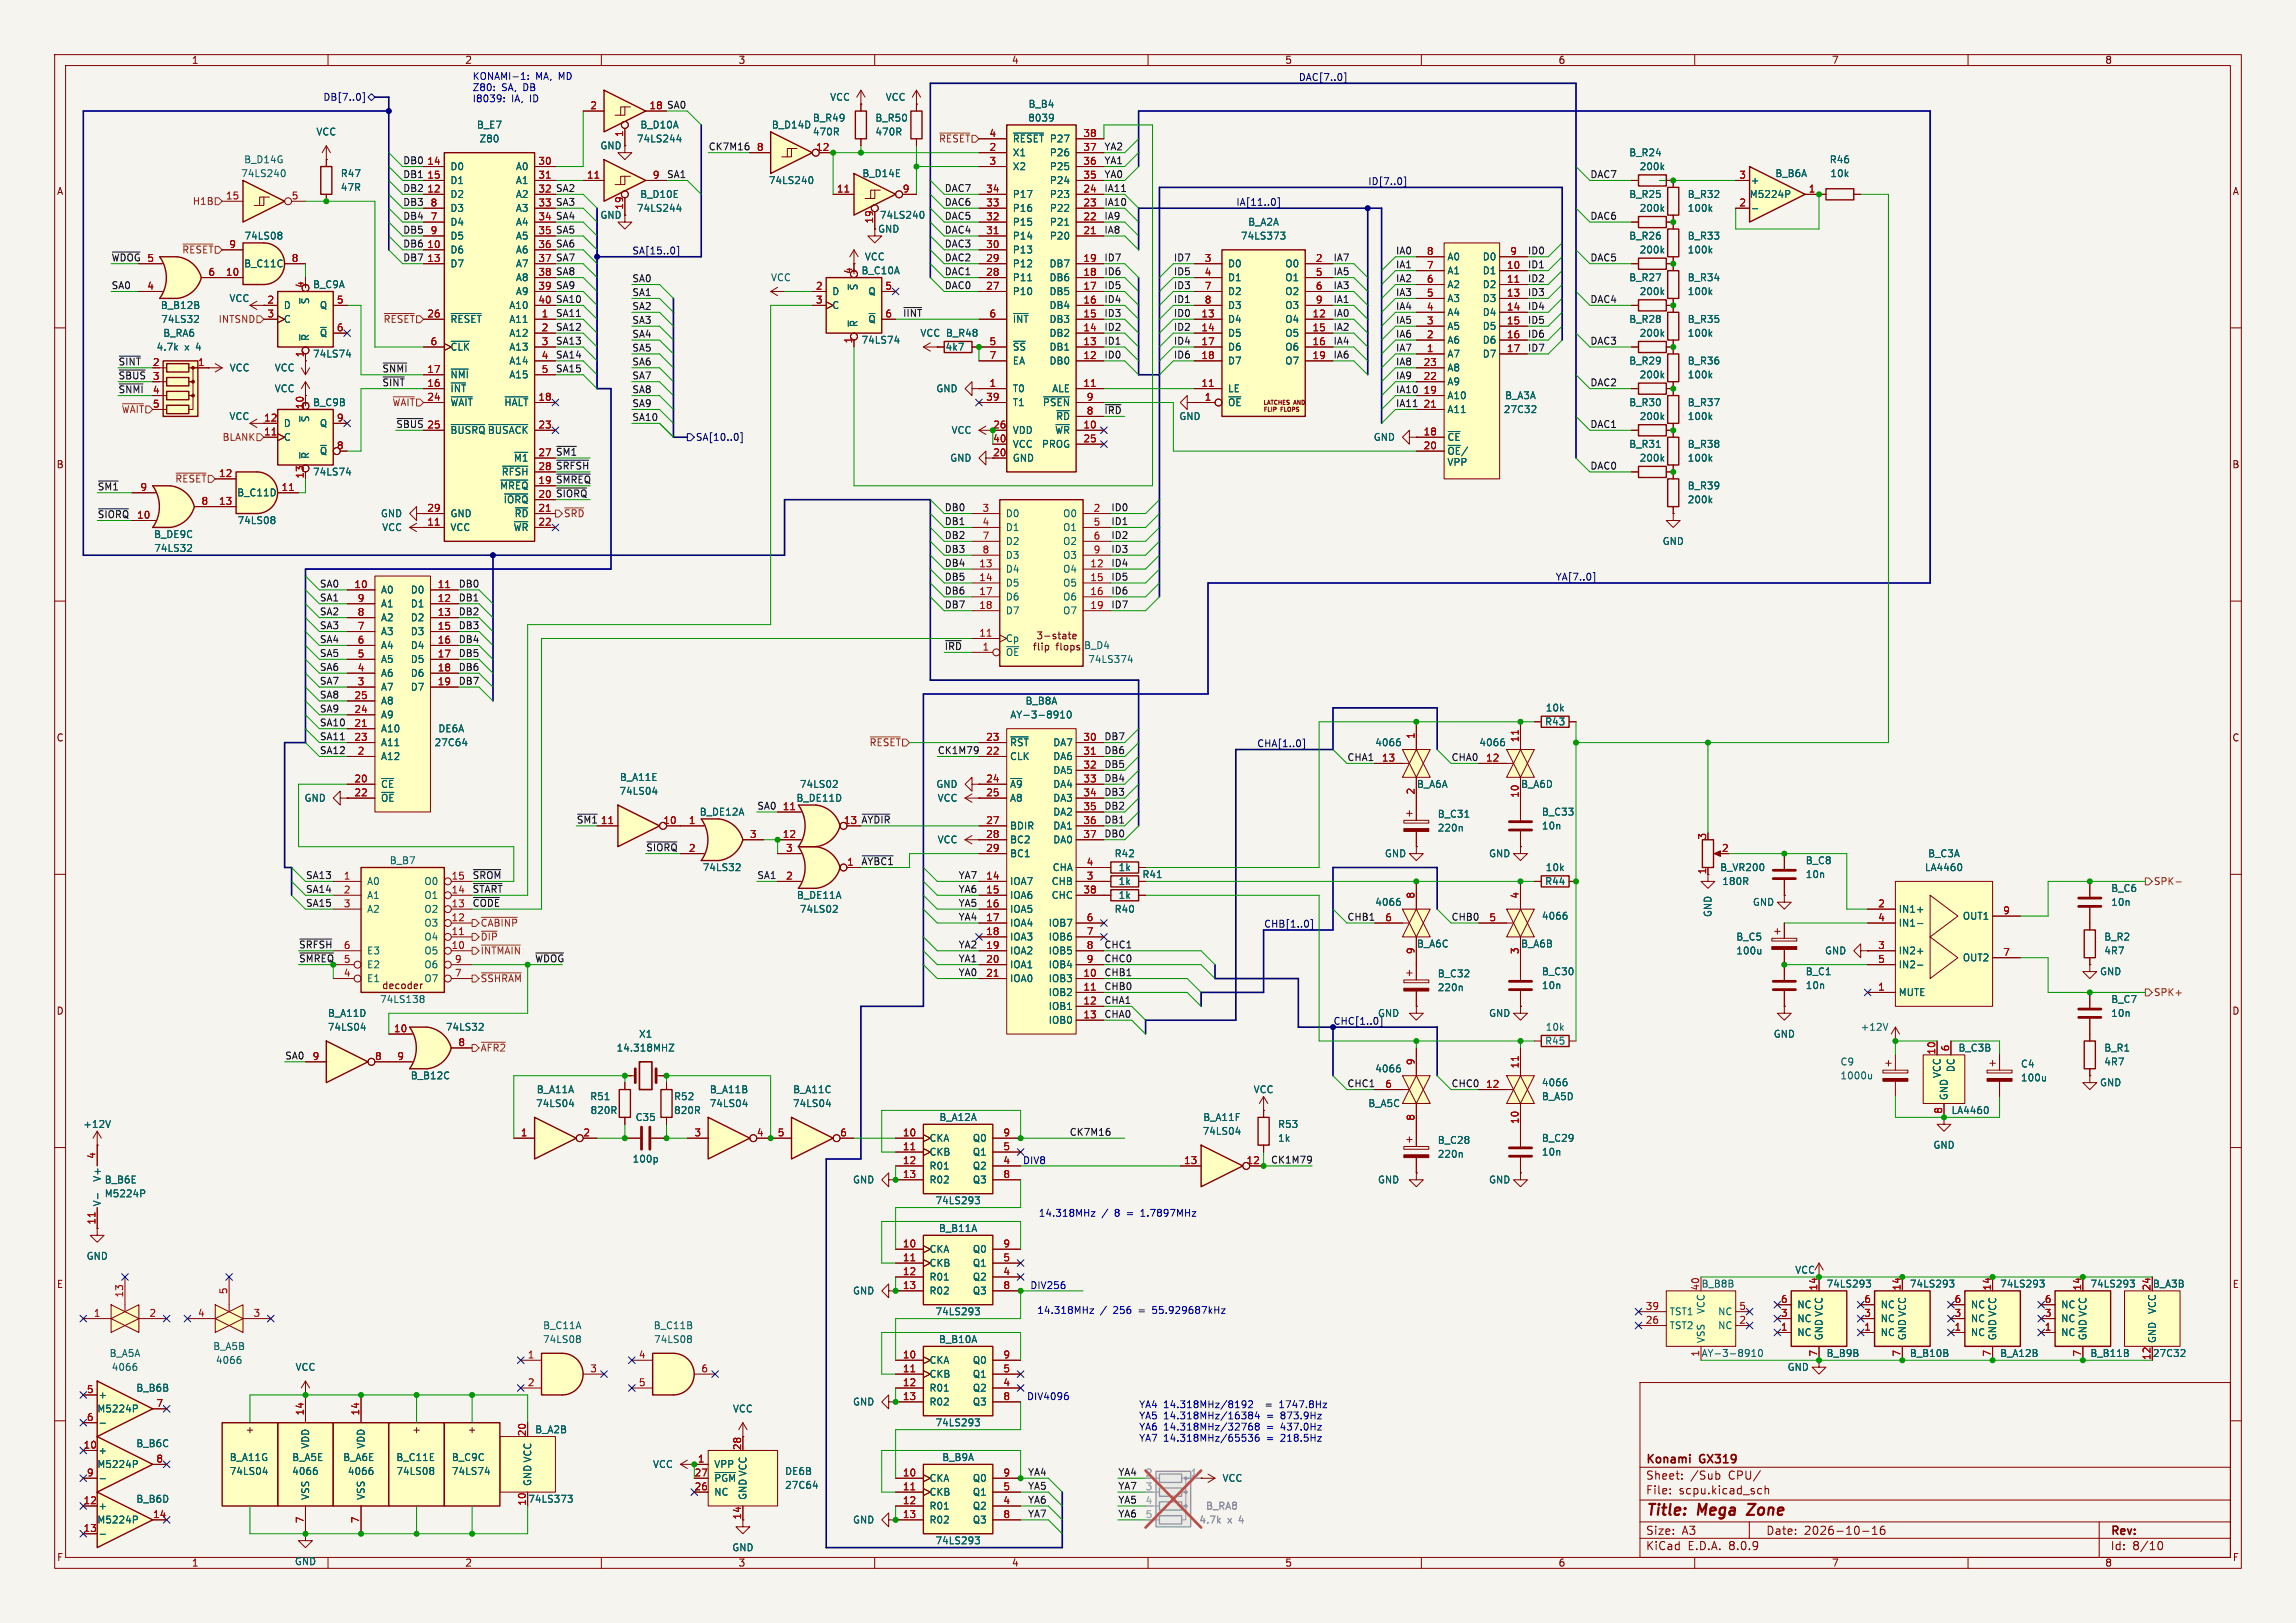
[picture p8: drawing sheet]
<svg xmlns="http://www.w3.org/2000/svg" width="420mm" height="297mm" viewBox="0 0 420 297" stroke-linecap="round" stroke-linejoin="round" font-family="sans-serif">
<defs><g id="words">
<g font-size="2.8" fill="#840000">
<text x="301" y="277.9">Title:</text>
<text x="310.6" y="277.9">Mega</text>
<text x="320.6" y="277.9">Zone</text>
</g>
<g font-size="2.1" fill="#840000">
<text x="301" y="268.2">Konami</text>
<text x="311" y="268.2">GX319</text>
<text x="301" y="273.7">File:</text>
<text x="301" y="271">Sheet:</text>
<text x="307.1" y="273.7">scpu.kicad_sch</text>
<text x="309.2" y="271">/Sub</text>
<text x="316.2" y="271">CPU/</text>
<text x="301" y="281.1">Size:</text>
<text x="307.6" y="281.1">A3</text>
<text x="323" y="281.1">Date:</text>
<text x="330" y="281.1">2026-10-16</text>
<text x="386" y="281.3">Rev:</text>
<text x="301" y="283.9">KiCad</text>
<text x="308.7" y="283.9">E.D.A.</text>
<text x="316.3" y="283.9">8.0.9</text>
<text x="386" y="283.9">Id:</text>
<text x="390.1" y="283.9">8/10</text>
</g>
<g font-size="1.8" fill="#840000">
<text x="35" y="11.9">1</text>
<text x="85" y="11.9">2</text>
<text x="135" y="11.9">3</text>
<text x="185" y="11.9">4</text>
<text x="235" y="11.9">5</text>
<text x="285" y="11.9">6</text>
<text x="335" y="11.9">7</text>
<text x="385" y="11.9">8</text>
<text x="10.3" y="35.9">A</text>
<text x="408.3" y="35.9">A</text>
<text x="160.5" y="42.8">GND</text>
<text x="48.8" y="55.6">2</text>
<text x="10.3" y="85.9">B</text>
<text x="408.2" y="85.9">B</text>
<text x="10.3" y="135.9">C</text>
<text x="408.2" y="135.9">C</text>
<text x="10.3" y="185.9">D</text>
<text x="69.8" y="181.2">decoder</text>
<text x="408.2" y="185.9">D</text>
<text x="10.3" y="235.9">E</text>
<text x="408.3" y="235.9">E</text>
<text x="44.8" y="262.5">+</text>
<text x="75.3" y="262.5">+</text>
<text x="85.5" y="262.5">+</text>
<text x="10.3" y="285.9">F</text>
<text x="35" y="286.9">1</text>
<text x="85" y="286.9">2</text>
<text x="135" y="286.9">3</text>
<text x="185" y="286.9">4</text>
<text x="235" y="286.9">5</text>
<text x="285" y="286.9">6</text>
<text x="335" y="286.9">7</text>
<text x="385" y="286.9">8</text>
<text x="408.3" y="285.9">F</text>
</g>
<g font-size="1.8" fill="#0000c2">
<text x="86.4" y="14.7">KONAMI-1:</text>
<text x="86.4" y="16.8">Z80:</text>
<text x="91.8" y="16.8">SA, DB</text>
<text x="98" y="14.7">MA, MD</text>
<text x="86.4" y="18.8">I8039:</text>
<text x="93.6" y="18.8">IA,</text>
<text x="97" y="18.8">ID</text>
<text x="187" y="213.1">DIV8</text>
<text x="189.9" y="222.9">14.318MHz</text>
<text x="201.5" y="222.9">/</text>
<text x="204" y="222.9">8</text>
<text x="206.4" y="222.9">=</text>
<text x="209.2" y="222.9">1.7897MHz</text>
<text x="188.4" y="236">DIV256</text>
<text x="189.6" y="240.6">14.318MHz</text>
<text x="201.3" y="240.6">/</text>
<text x="203.8" y="240.6">256</text>
<text x="208.6" y="240.6">=</text>
<text x="211.3" y="240.6">55.929687kHz</text>
<text x="187.8" y="256.3">DIV4096</text>
<text x="208.3" y="257.9">YA4</text>
<text x="212.8" y="257.9">14.318MHz/8192</text>
<text x="231.8" y="257.9">=</text>
<text x="234.6" y="257.9">1747.8Hz</text>
<text x="208.3" y="259.9">YA5</text>
<text x="208.3" y="262">YA6</text>
<text x="212.8" y="259.9">14.318MHz/16384</text>
<text x="212.8" y="262">14.318MHz/32768</text>
<text x="231.8" y="259.9">=</text>
<text x="231.8" y="262">=</text>
<text x="234.6" y="259.9">873.9Hz</text>
<text x="234.6" y="262">437.0Hz</text>
<text x="208.3" y="264">YA7</text>
<text x="212.8" y="264">14.318MHz/65536</text>
<text x="231.8" y="264">=</text>
<text x="234.6" y="264">218.5Hz</text>
</g>
<g font-size="1.8" fill="#000084">
<text x="237.5" y="14.9">DAC[7..0]</text>
<text x="59.1" y="18.6">DB[7..0]</text>
<text x="250.2" y="33.9">ID[7..0]</text>
<text x="226.1" y="37.8">IA[11..0]</text>
<text x="115.6" y="46.6">SA[15..0]</text>
<text x="127.2" y="80.9">SA[10..0]</text>
<text x="284.5" y="106.3">YA[7..0]</text>
<text x="229.9" y="136.8">CHA[1..0]</text>
<text x="231.1" y="169.8">CHB[1..0]</text>
<text x="243.8" y="187.6">CHC[1..0]</text>
</g>
<g font-size="1.8" fill="#006464">
<text x="87.1" y="23.7">B_E7</text>
<text x="117" y="23.7">B_D10A</text>
<text x="141.1" y="23.7">B_D14D</text>
<text x="148.6" y="22.5">B_R49</text>
<text x="151.8" y="18.6">VCC</text>
<text x="160" y="22.5">B_R50</text>
<text x="161.9" y="18.6">VCC</text>
<text x="188" y="22.5">8039</text>
<text x="188" y="19.9">B_B4</text>
<text x="57.8" y="25">VCC</text>
<text x="87.6" y="26.3">Z80</text>
<text x="109.7" y="27.5">GND</text>
<text x="116.4" y="26.3">74LS244</text>
<text x="148.6" y="25">470R</text>
<text x="160" y="25">470R</text>
<text x="185.2" y="28.8">X1</text>
<text x="185.2" y="26.3">~{RESET}</text>
<text x="191.9" y="28.8">P26</text>
<text x="191.9" y="26.3">P27</text>
<text x="297.9" y="28.8">B_R24</text>
<text x="44" y="32.6">74LS240</text>
<text x="44.6" y="30.1">B_D14G</text>
<text x="62.2" y="32.6">R47</text>
<text x="62.2" y="35.2">47R</text>
<text x="82.3" y="31.3">D0</text>
<text x="82.3" y="33.9">D1</text>
<text x="94.3" y="31.3">A0</text>
<text x="94.3" y="33.9">A1</text>
<text x="140.5" y="33.9">74LS240</text>
<text x="157.7" y="32.6">B_D14E</text>
<text x="185.2" y="31.3">X2</text>
<text x="191.9" y="33.9">P24</text>
<text x="191.9" y="31.3">P25</text>
<text x="299.8" y="31.3">200k</text>
<text x="320.2" y="33.9">+</text>
<text x="324.7" y="32.6">B_B6A</text>
<text x="334.6" y="30.1">R46</text>
<text x="334.7" y="32.6">10k</text>
<text x="82.3" y="36.4">D2</text>
<text x="82.3" y="41.5">D4</text>
<text x="82.3" y="39">D3</text>
<text x="94.3" y="36.4">A2</text>
<text x="94.3" y="39">A3</text>
<text x="94.3" y="41.5">A4</text>
<text x="109.7" y="40.2">GND</text>
<text x="116.4" y="39">74LS244</text>
<text x="117" y="36.4">B_D10E</text>
<text x="160.9" y="40.2">74LS240</text>
<text x="185.2" y="41.5">P15</text>
<text x="185.2" y="39">P16</text>
<text x="185.2" y="36.4">P17</text>
<text x="191.9" y="41.5">P21</text>
<text x="191.9" y="39">P22</text>
<text x="191.9" y="36.4">P23</text>
<text x="228.2" y="41.5">B_A2A</text>
<text x="297.9" y="36.4">B_R25</text>
<text x="299.8" y="39">200k</text>
<text x="308.6" y="36.4">B_R32</text>
<text x="308.6" y="39">100k</text>
<text x="320" y="36.4">M5224P</text>
<text x="44.6" y="44">74LS08</text>
<text x="82.3" y="46.6">D6</text>
<text x="82.3" y="44">D5</text>
<text x="94.3" y="44">A5</text>
<text x="94.3" y="46.6">A6</text>
<text x="158.1" y="47.9">VCC</text>
<text x="185.2" y="46.6">P13</text>
<text x="185.2" y="44">P14</text>
<text x="191.9" y="44">P20</text>
<text x="226.9" y="44">74LS373</text>
<text x="264.7" y="47.9">A0</text>
<text x="271.1" y="47.9">D0</text>
<text x="297.9" y="44">B_R26</text>
<text x="299.8" y="46.6">200k</text>
<text x="308.6" y="44">B_R33</text>
<text x="308.6" y="46.6">100k</text>
<text x="44.6" y="49.1">B_C11C</text>
<text x="57.2" y="52.9">B_C9A</text>
<text x="82.3" y="49.1">D7</text>
<text x="94.3" y="49.1">A7</text>
<text x="94.3" y="51.7">A8</text>
<text x="140.9" y="51.7">VCC</text>
<text x="157.1" y="53.2" transform="rotate(-90 157.1 53.2)">~{S}</text>
<text x="157.5" y="50.4">B_C10A</text>
<text x="185.2" y="51.7">P11</text>
<text x="185.2" y="49.1">P12</text>
<text x="191.9" y="51.7">DB6</text>
<text x="191.9" y="49.1">DB7</text>
<text x="224.5" y="49.1">D0</text>
<text x="224.5" y="51.7">D1</text>
<text x="235" y="49.1">O0</text>
<text x="235" y="51.7">O1</text>
<text x="264.7" y="52.9">A2</text>
<text x="264.7" y="50.4">A1</text>
<text x="271.1" y="50.4">D1</text>
<text x="271.1" y="52.9">D2</text>
<text x="297.9" y="51.7">B_R27</text>
<text x="308.6" y="51.7">B_R34</text>
<text x="29.3" y="56.7">B_B12B</text>
<text x="29.4" y="59.3">74LS32</text>
<text x="41.9" y="55.5">VCC</text>
<text x="51.8" y="56.7">D</text>
<text x="51.8" y="59.3">C</text>
<text x="56.7" y="55.8" transform="rotate(-90 56.7 55.8)">~{S}</text>
<text x="58.4" y="56.7">Q</text>
<text x="82.3" y="59.3">~{RESET}</text>
<text x="93.1" y="59.3">A11</text>
<text x="93.1" y="56.7">A10</text>
<text x="94.3" y="54.2">A9</text>
<text x="152.1" y="54.2">D</text>
<text x="152.1" y="56.7">C</text>
<text x="157.1" y="59.9" transform="rotate(-90 157.1 59.9)">~{R}</text>
<text x="158.7" y="54.2">Q</text>
<text x="158.7" y="59.3">~{Q}</text>
<text x="185.2" y="54.2">P10</text>
<text x="185.2" y="59.3">~{INT}</text>
<text x="191.9" y="59.3">DB3</text>
<text x="191.9" y="56.7">DB4</text>
<text x="191.9" y="54.2">DB5</text>
<text x="224.5" y="59.3">D4</text>
<text x="224.5" y="54.2">D2</text>
<text x="224.5" y="56.7">D3</text>
<text x="235" y="59.3">O4</text>
<text x="235" y="54.2">O2</text>
<text x="235" y="56.7">O3</text>
<text x="264.7" y="58">A4</text>
<text x="264.7" y="55.5">A3</text>
<text x="271.1" y="55.5">D3</text>
<text x="271.1" y="58">D4</text>
<text x="297.9" y="59.3">B_R28</text>
<text x="299.8" y="54.2">200k</text>
<text x="308.6" y="54.2">100k</text>
<text x="308.6" y="59.3">B_R35</text>
<text x="28.6" y="64.4">4.7k</text>
<text x="29.8" y="61.8">B_RA6</text>
<text x="33.8" y="64.4">x</text>
<text x="36" y="64.4">4</text>
<text x="56.7" y="62.5" transform="rotate(-90 56.7 62.5)">~{R}</text>
<text x="57.2" y="65.6">74LS74</text>
<text x="58.4" y="61.8">~{Q}</text>
<text x="82.3" y="64.4">~{CLK}</text>
<text x="93.1" y="61.8">A12</text>
<text x="93.1" y="64.4">A13</text>
<text x="157.5" y="63.1">74LS74</text>
<text x="168.3" y="61.8">VCC B_R48</text>
<text x="172.9" y="64.4">4k7</text>
<text x="185.2" y="64.4">~{SS}</text>
<text x="191.9" y="64.4">DB1</text>
<text x="191.9" y="61.8">DB2</text>
<text x="224.5" y="61.8">D5</text>
<text x="224.5" y="64.4">D6</text>
<text x="235" y="61.8">O5</text>
<text x="235" y="64.4">O6</text>
<text x="264.7" y="65.6">A7</text>
<text x="264.7" y="63.1">A6</text>
<text x="264.7" y="60.6">A5</text>
<text x="271.1" y="60.6">D5</text>
<text x="271.1" y="63.1">D6</text>
<text x="271.1" y="65.6">D7</text>
<text x="299.8" y="61.8">200k</text>
<text x="308.6" y="61.8">100k</text>
<text x="41.9" y="68.2">VCC</text>
<text x="50.2" y="72">VCC</text>
<text x="50.2" y="68.2">VCC</text>
<text x="82.3" y="72">~{INT}</text>
<text x="82.3" y="69.4">~{NMI}</text>
<text x="93.1" y="66.9">A14</text>
<text x="93.1" y="69.4">A15</text>
<text x="171.2" y="72">GND</text>
<text x="185.2" y="72">T0</text>
<text x="185.2" y="66.9">EA</text>
<text x="191.9" y="66.9">DB0</text>
<text x="192.4" y="72">ALE</text>
<text x="224.5" y="72">LE</text>
<text x="224.5" y="66.9">D7</text>
<text x="235" y="66.9">O7</text>
<text x="264.7" y="70.7">A9</text>
<text x="264.7" y="68.2">A8</text>
<text x="297.9" y="66.9">B_R29</text>
<text x="299.8" y="69.4">200k</text>
<text x="308.6" y="66.9">B_R36</text>
<text x="308.6" y="69.4">100k</text>
<text x="41.9" y="77.1">VCC</text>
<text x="56.7" y="77.4" transform="rotate(-90 56.7 77.4)">~{S}</text>
<text x="57.2" y="74.5">B_C9B</text>
<text x="82.3" y="74.5">~{WAIT}</text>
<text x="92.2" y="74.5">~{HALT}</text>
<text x="185.2" y="74.5">T1</text>
<text x="190.7" y="74.5">~{PSEN}</text>
<text x="193.1" y="77.1">~{RD}</text>
<text x="215.6" y="77.1">GND</text>
<text x="224.5" y="74.5">~{OE}</text>
<text x="264.7" y="73.3">A10</text>
<text x="264.7" y="75.8">A11</text>
<text x="275" y="75.8">27C32</text>
<text x="275.2" y="73.3">B_A3A</text>
<text x="297.9" y="74.5">B_R30</text>
<text x="299.8" y="77.1">200k</text>
<text x="308.6" y="74.5">B_R37</text>
<text x="308.6" y="77.1">100k</text>
<text x="51.8" y="80.9">C</text>
<text x="51.8" y="78.3">D</text>
<text x="58.4" y="83.4">~{Q}</text>
<text x="58.4" y="78.3">Q</text>
<text x="82.3" y="79.6">~{BUSRQ}</text>
<text x="89.1" y="79.6">~{BUSACK}</text>
<text x="174" y="79.6">VCC</text>
<text x="185.2" y="79.6">VDD</text>
<text x="185.2" y="82.1">VCC</text>
<text x="190.5" y="82.1">PROG</text>
<text x="192.9" y="79.6">~{WR}</text>
<text x="251.2" y="80.9">GND</text>
<text x="264.7" y="80.9">~{CE}</text>
<text x="297.9" y="82.1">B_R31</text>
<text x="308.6" y="82.1">B_R38</text>
<text x="56.7" y="84.1" transform="rotate(-90 56.7 84.1)">~{R}</text>
<text x="57.2" y="87.2">74LS74</text>
<text x="91.4" y="89.8">~{MREQ}</text>
<text x="91.7" y="87.2">~{RFSH}</text>
<text x="93.9" y="84.7">~{M1}</text>
<text x="173.7" y="84.7">GND</text>
<text x="185.2" y="84.7">GND</text>
<text x="299.8" y="84.7">200k</text>
<text x="308.6" y="89.8">B_R39</text>
<text x="308.6" y="84.7">100k</text>
<text x="43.3" y="91">B_C11D</text>
<text x="69.6" y="94.8">GND</text>
<text x="82.3" y="94.8">GND</text>
<text x="92" y="92.3">~{IORQ}</text>
<text x="94" y="94.8">~{RD}</text>
<text x="183.9" y="94.8">D0</text>
<text x="194.4" y="94.8">O0</text>
<text x="308.6" y="92.3">200k</text>
<text x="28.1" y="98.7">B_DE9C</text>
<text x="28.1" y="101.2">74LS32</text>
<text x="43.4" y="96.1">74LS08</text>
<text x="69.8" y="97.4">VCC</text>
<text x="82.3" y="97.4">VCC</text>
<text x="93.8" y="97.4">~{WR}</text>
<text x="183.9" y="97.4">D1</text>
<text x="183.9" y="99.9">D2</text>
<text x="194.4" y="97.4">O1</text>
<text x="194.4" y="99.9">O2</text>
<text x="304" y="99.9">GND</text>
<text x="183.9" y="105">D4</text>
<text x="183.9" y="107.5">D5</text>
<text x="183.9" y="102.5">D3</text>
<text x="194.4" y="105">O4</text>
<text x="194.4" y="107.5">O5</text>
<text x="194.4" y="102.5">O3</text>
<text x="69.6" y="108.8">A0</text>
<text x="69.6" y="113.9">A2</text>
<text x="69.6" y="111.4">A1</text>
<text x="75" y="108.8">D0</text>
<text x="75" y="111.4">D1</text>
<text x="75" y="113.9">D2</text>
<text x="183.9" y="110.1">D6</text>
<text x="183.9" y="112.6">D7</text>
<text x="194.4" y="110.1">O6</text>
<text x="194.4" y="112.6">O7</text>
<text x="69.6" y="119">A4</text>
<text x="69.6" y="116.4">A3</text>
<text x="75" y="116.4">D3</text>
<text x="75" y="119">D4</text>
<text x="183.9" y="117.7">Cp</text>
<text x="197.4" y="118.2">flops</text>
<text x="198.2" y="119">B_D4</text>
<text x="69.6" y="124.1">A6</text>
<text x="69.6" y="121.5">A5</text>
<text x="75" y="121.5">D5</text>
<text x="75" y="124.1">D6</text>
<text x="183.9" y="120.2">~{OE}</text>
<text x="199" y="121.5">74LS374</text>
<text x="69.6" y="131.7">A9</text>
<text x="69.6" y="129.1">A8</text>
<text x="69.6" y="126.6">A7</text>
<text x="75" y="126.6">D7</text>
<text x="184.7" y="131.7">AY-3-8910</text>
<text x="187.5" y="129.1">B_B8A</text>
<text x="282.7" y="130.4">10k</text>
<text x="69.6" y="134.2">A10</text>
<text x="69.6" y="136.8">A11</text>
<text x="79.4" y="136.8">27C64</text>
<text x="80.1" y="134.2">DE6A</text>
<text x="184.7" y="136.8">~{RST}</text>
<text x="192.6" y="136.8">DA7</text>
<text x="251.5" y="136.8">4066</text>
<text x="270.5" y="136.8">4066</text>
<text x="282.5" y="132.9">R43</text>
<text x="69.6" y="139.3">A12</text>
<text x="113.3" y="143.1">B_A11E</text>
<text x="184.7" y="139.3">CLK</text>
<text x="192.6" y="139.3">DA6</text>
<text x="192.6" y="141.8">DA5</text>
<text x="55.6" y="146.9">GND</text>
<text x="69.6" y="144.4">~{CE}</text>
<text x="69.6" y="146.9">~{OE}</text>
<text x="113.2" y="145.6">74LS04</text>
<text x="127.9" y="149.5">B_DE12A</text>
<text x="145.6" y="146.9">B_DE11D</text>
<text x="146.2" y="144.4">74LS02</text>
<text x="171.2" y="144.4">GND</text>
<text x="171.4" y="146.9">VCC</text>
<text x="184.7" y="144.4">~{A9}</text>
<text x="184.7" y="146.9">A8</text>
<text x="192.6" y="144.4">DA4</text>
<text x="192.6" y="146.9">DA3</text>
<text x="192.6" y="149.5">DA2</text>
<text x="259.1" y="144.4">B_A6A</text>
<text x="262.9" y="149.8">B_C31</text>
<text x="278.1" y="144.4">B_A6D</text>
<text x="281.9" y="149.5">B_C33</text>
<text x="171.4" y="154.5">VCC</text>
<text x="184.7" y="152">BDIR</text>
<text x="184.7" y="154.5">BC2</text>
<text x="192.6" y="152">DA1</text>
<text x="192.6" y="154.5">DA0</text>
<text x="262.9" y="152.4">220n</text>
<text x="281.9" y="152">10n</text>
<text x="71.2" y="158.3">B_B7</text>
<text x="128.4" y="159.6">74LS32</text>
<text x="184.7" y="157.1">BC1</text>
<text x="192.4" y="159.6">CHA</text>
<text x="203.8" y="157.1">R42</text>
<text x="204.5" y="159.6">1k</text>
<text x="208.9" y="160.9">R41</text>
<text x="253.2" y="157.1">GND</text>
<text x="272.3" y="157.1">GND</text>
<text x="282.7" y="159.6">10k</text>
<text x="314.6" y="159.6">B_VR200</text>
<text x="330.2" y="158.3">B_C8</text>
<text x="330.2" y="160.9">10n</text>
<text x="352" y="159.6">LA4460</text>
<text x="352.6" y="157.1">B_C3A</text>
<text x="67.1" y="162.2">A0</text>
<text x="67.1" y="164.7">A1</text>
<text x="67.1" y="167.2">A2</text>
<text x="77.5" y="167.2">O2</text>
<text x="77.5" y="164.7">O1</text>
<text x="77.5" y="162.2">O0</text>
<text x="145.7" y="164.7">B_DE11A</text>
<text x="146.2" y="167.2">74LS02</text>
<text x="184.7" y="162.2">IOA7</text>
<text x="184.7" y="164.7">IOA6</text>
<text x="184.7" y="167.2">IOA5</text>
<text x="192.3" y="162.2">CHB</text>
<text x="192.3" y="164.7">CHC</text>
<text x="203.8" y="167.2">R40</text>
<text x="204.5" y="162.2">1k</text>
<text x="204.5" y="164.7">1k</text>
<text x="251.5" y="166">4066</text>
<text x="282.5" y="162.2">R44</text>
<text x="313.3" y="167.9" transform="rotate(-90 313.3 167.9)">GND</text>
<text x="314.9" y="162.2">180R</text>
<text x="320.5" y="166">GND</text>
<text x="347.2" y="167.2">IN1+</text>
<text x="386.1" y="163.4">B_C6</text>
<text x="386.1" y="166">10n</text>
<text x="77.5" y="172.3">O4</text>
<text x="77.5" y="169.8">O3</text>
<text x="184.7" y="169.8">IOA4</text>
<text x="184.7" y="172.3">IOA3</text>
<text x="191.7" y="169.8">IOB7</text>
<text x="191.7" y="172.3">IOB6</text>
<text x="259.1" y="173.6">B_A6C</text>
<text x="278.1" y="173.6">B_A6B</text>
<text x="281.9" y="168.5">4066</text>
<text x="317.5" y="172.3">B_C5</text>
<text x="347.2" y="169.8">IN1-</text>
<text x="358.9" y="168.5">OUT1</text>
<text x="384.8" y="172.3">B_R2</text>
<text x="67.1" y="179.9">E1</text>
<text x="67.1" y="177.4">E2</text>
<text x="67.1" y="174.9">E3</text>
<text x="77.5" y="174.9">O5</text>
<text x="77.5" y="179.9">O7</text>
<text x="77.5" y="177.4">O6</text>
<text x="184.7" y="174.9">IOA2</text>
<text x="184.7" y="177.4">IOA1</text>
<text x="184.7" y="179.9">IOA0</text>
<text x="191.7" y="179.9">IOB3</text>
<text x="191.7" y="174.9">IOB5</text>
<text x="191.7" y="177.4">IOB4</text>
<text x="262.9" y="179">B_C32</text>
<text x="281.9" y="178.7">B_C30</text>
<text x="317.5" y="174.9">100u</text>
<text x="330.2" y="178.7">B_C1</text>
<text x="333.7" y="174.9">GND</text>
<text x="347.2" y="174.9">IN2+</text>
<text x="347.2" y="177.4">IN2-</text>
<text x="358.9" y="176.1">OUT2</text>
<text x="384" y="178.7">GND</text>
<text x="384.8" y="174.9">4R7</text>
<text x="69.4" y="183.7">74LS138</text>
<text x="191.7" y="182.5">IOB2</text>
<text x="191.7" y="185">IOB1</text>
<text x="262.9" y="181.6">220n</text>
<text x="281.9" y="181.2">10n</text>
<text x="330.2" y="181.2">10n</text>
<text x="347.2" y="182.5">MUTE</text>
<text x="386.1" y="183.7">B_C7</text>
<text x="59.9" y="188.8">74LS04</text>
<text x="59.9" y="186.3">B_A11D</text>
<text x="81.5" y="188.8">74LS32</text>
<text x="116.8" y="190.1">X1</text>
<text x="191.7" y="187.6">IOB0</text>
<text x="252" y="186.3">GND</text>
<text x="272.3" y="186.3">GND</text>
<text x="282.5" y="191.4">R45</text>
<text x="282.7" y="188.8">10k</text>
<text x="324.4" y="190.1">GND</text>
<text x="340.3" y="188.8">+12V</text>
<text x="386.1" y="186.3">10n</text>
<text x="75" y="197.7">B_B12C</text>
<text x="112.7" y="192.6">14.318MHZ</text>
<text x="251.5" y="196.4">4066</text>
<text x="336.6" y="195.2">C9</text>
<text x="336.6" y="197.7">1000u</text>
<text x="355.2" y="197.4" transform="rotate(-90 355.2 197.4)">VCC</text>
<text x="357.7" y="196.3" transform="rotate(-90 357.7 196.3)">DC</text>
<text x="358.1" y="192.6">B_C3B</text>
<text x="369.6" y="195.6">C4</text>
<text x="384.8" y="192.6">B_R1</text>
<text x="384.8" y="195.2">4R7</text>
<text x="98" y="202.8">74LS04</text>
<text x="98.1" y="200.3">B_A11A</text>
<text x="107.9" y="201.5">R51</text>
<text x="123.2" y="201.5">R52</text>
<text x="129.7" y="202.8">74LS04</text>
<text x="129.7" y="200.3">B_A11B</text>
<text x="145" y="202.8">74LS04</text>
<text x="145" y="200.3">B_A11C</text>
<text x="229.2" y="200.3">VCC</text>
<text x="250.2" y="202.8">B_A5C</text>
<text x="281.9" y="201.5">B_A5D</text>
<text x="281.9" y="199">4066</text>
<text x="356.5" y="201.4" transform="rotate(-90 356.5 201.4)">GND</text>
<text x="369.6" y="198.1">100u</text>
<text x="384" y="199">GND</text>
<text x="15.1" y="206.6">+12V</text>
<text x="107.9" y="204.1">820R</text>
<text x="116.2" y="205.3">C35</text>
<text x="123.2" y="204.1">820R</text>
<text x="169.9" y="209.1">CKA</text>
<text x="171.7" y="205.3">B_A12A</text>
<text x="177.9" y="209.1">Q0</text>
<text x="219.9" y="207.9">74LS04</text>
<text x="220" y="205.3">B_A11F</text>
<text x="233.7" y="206.6">R53</text>
<text x="233.7" y="209.1">1k</text>
<text x="262.9" y="209.5">B_C28</text>
<text x="281.9" y="209.1">B_C29</text>
<text x="356.9" y="204.1">LA4460</text>
<text x="115.6" y="213">100p</text>
<text x="169.9" y="211.7">CKB</text>
<text x="169.9" y="214.2">R01</text>
<text x="177.9" y="214.2">Q2</text>
<text x="177.9" y="211.7">Q1</text>
<text x="262.9" y="212.1">220n</text>
<text x="281.9" y="211.7">10n</text>
<text x="353.6" y="210.4">GND</text>
<text x="18.6" y="220.9" transform="rotate(-90 18.6 220.9)">V-</text>
<text x="18.6" y="216.4" transform="rotate(-90 18.6 216.4)">V+</text>
<text x="19.1" y="216.8">B_B6E</text>
<text x="19.1" y="219.3">M5224P</text>
<text x="155.9" y="216.8">GND</text>
<text x="169.9" y="216.8">R02</text>
<text x="171" y="220.6">74LS293</text>
<text x="177.9" y="216.8">Q3</text>
<text x="252" y="216.8">GND</text>
<text x="272.3" y="216.8">GND</text>
<text x="171.7" y="225.7">B_B11A</text>
<text x="15.7" y="230.7">GND</text>
<text x="169.9" y="229.5">CKA</text>
<text x="169.9" y="232">CKB</text>
<text x="177.9" y="232">Q1</text>
<text x="177.9" y="229.5">Q0</text>
<text x="328.3" y="233.3">VCC</text>
<text x="155.9" y="237.1">GND</text>
<text x="169.9" y="234.5">R01</text>
<text x="169.9" y="237.1">R02</text>
<text x="177.9" y="234.5">Q2</text>
<text x="177.9" y="237.1">Q3</text>
<text x="311.2" y="235.8">B_B8B</text>
<text x="328.7" y="239.6">NC</text>
<text x="334" y="235.8">74LS293</text>
<text x="343.9" y="239.6">NC</text>
<text x="349.3" y="235.8">74LS293</text>
<text x="360.4" y="239.6">NC</text>
<text x="365.8" y="235.8">74LS293</text>
<text x="376.9" y="239.6">NC</text>
<text x="382.3" y="235.8">74LS293</text>
<text x="393.7" y="235.8">B_A3B</text>
<text x="99.2" y="246">74LS08</text>
<text x="99.3" y="243.4">B_C11A</text>
<text x="119.5" y="243.4">B_C11B</text>
<text x="119.5" y="246">74LS08</text>
<text x="171" y="240.9">74LS293</text>
<text x="171.7" y="246">B_B10A</text>
<text x="305.3" y="243.4">TST2</text>
<text x="305.3" y="240.9">TST1</text>
<text x="312" y="245.9" transform="rotate(-90 312 245.9)">VSS</text>
<text x="312" y="240.6" transform="rotate(-90 312 240.6)">VCC</text>
<text x="314.2" y="243.4">NC</text>
<text x="314.2" y="240.9">NC</text>
<text x="328.7" y="244.7">NC</text>
<text x="328.7" y="242.2">NC</text>
<text x="333.6" y="245.4" transform="rotate(-90 333.6 245.4)">GND VCC</text>
<text x="343.9" y="244.7">NC</text>
<text x="343.9" y="242.2">NC</text>
<text x="348.8" y="245.4" transform="rotate(-90 348.8 245.4)">GND VCC</text>
<text x="360.4" y="244.7">NC</text>
<text x="360.4" y="242.2">NC</text>
<text x="365.4" y="245.4" transform="rotate(-90 365.4 245.4)">GND VCC</text>
<text x="376.9" y="244.7">NC</text>
<text x="376.9" y="242.2">NC</text>
<text x="381.9" y="245.4" transform="rotate(-90 381.9 245.4)">GND VCC</text>
<text x="394.6" y="245.9" transform="rotate(-90 394.6 245.9)">GND</text>
<text x="394.6" y="240.6" transform="rotate(-90 394.6 240.6)">VCC</text>
<text x="19.9" y="248.5">B_A5A</text>
<text x="20.3" y="251.1">4066</text>
<text x="38.9" y="247.2">B_A5B</text>
<text x="39.4" y="249.8">4066</text>
<text x="54" y="251.1">VCC</text>
<text x="169.9" y="249.8">CKA</text>
<text x="177.9" y="249.8">Q0</text>
<text x="311.2" y="248.5">AY-3-8910</text>
<text x="326.9" y="251.1">GND</text>
<text x="334" y="248.5">B_B9B</text>
<text x="349.3" y="248.5">B_B10B</text>
<text x="365.8" y="248.5">B_A12B</text>
<text x="382.3" y="248.5">B_B11B</text>
<text x="393.7" y="248.5">27C32</text>
<text x="17.9" y="256.1">+</text>
<text x="24.8" y="254.9">B_B6B</text>
<text x="155.9" y="257.4">GND</text>
<text x="169.9" y="252.3">CKB</text>
<text x="169.9" y="254.9">R01</text>
<text x="169.9" y="257.4">R02</text>
<text x="177.9" y="254.9">Q2</text>
<text x="177.9" y="252.3">Q1</text>
<text x="177.9" y="257.4">Q3</text>
<text x="17.7" y="258.7">M5224P</text>
<text x="97.8" y="262.5">B_A2B</text>
<text x="134" y="258.7">VCC</text>
<text x="171" y="261.2">74LS293</text>
<text x="17.7" y="268.8">M5224P</text>
<text x="17.9" y="266.3">+</text>
<text x="24.8" y="265">B_B6C</text>
<text x="41.9" y="267.6">B_A11G</text>
<text x="53.3" y="267.6">B_A5E</text>
<text x="56.7" y="265.2" transform="rotate(-90 56.7 265.2)">VDD</text>
<text x="62.7" y="267.6">B_A6E</text>
<text x="66.9" y="265.2" transform="rotate(-90 66.9 265.2)">VDD</text>
<text x="72.4" y="267.6">B_C11E</text>
<text x="82.6" y="267.6">B_C9C</text>
<text x="119.3" y="268.8">VCC</text>
<text x="130.6" y="268.8">VPP</text>
<text x="172.3" y="267.6">B_B9A</text>
<text x="24.8" y="275.2">B_B6D</text>
<text x="41.9" y="270.1">74LS04</text>
<text x="53.3" y="270.1">4066</text>
<text x="56.7" y="274.6" transform="rotate(-90 56.7 274.6)">VSS</text>
<text x="63.5" y="270.1">4066</text>
<text x="66.9" y="274.6" transform="rotate(-90 66.9 274.6)">VSS</text>
<text x="72.4" y="270.1">74LS08</text>
<text x="82.6" y="270.1">74LS74</text>
<text x="96.5" y="275.2">74LS373</text>
<text x="97.4" y="272" transform="rotate(-90 97.4 272)">GND VCC</text>
<text x="130.6" y="273.9">NC</text>
<text x="130.6" y="271.4">~{PGM}</text>
<text x="136.8" y="274.6" transform="rotate(-90 136.8 274.6)">GND VCC</text>
<text x="143.5" y="270.1">DE6B</text>
<text x="143.5" y="272.6">27C64</text>
<text x="169.9" y="271.4">CKA</text>
<text x="169.9" y="273.9">CKB</text>
<text x="177.9" y="273.9">Q1</text>
<text x="177.9" y="271.4">Q0</text>
<text x="223.5" y="271.4">VCC</text>
<text x="17.7" y="279">M5224P</text>
<text x="17.9" y="276.5">+</text>
<text x="155.9" y="279">GND</text>
<text x="169.9" y="276.5">R01</text>
<text x="169.9" y="279">R02</text>
<text x="177.9" y="276.5">Q2</text>
<text x="177.9" y="279">Q3</text>
<text x="53.8" y="286.6">GND</text>
<text x="133.9" y="284.1">GND</text>
<text x="171" y="282.8">74LS293</text>
</g>
<g font-size="1.8" fill="#a90000">
<text x="107.9" y="20.1">2</text>
<text x="118.7" y="20.1">18</text>
<text x="114" y="25.2" transform="rotate(-90 114 25.2)">1</text>
<text x="138.4" y="27.7">8</text>
<text x="149.2" y="27.7">12</text>
<text x="180.9" y="27.7">2</text>
<text x="180.9" y="25.1">4</text>
<text x="198.1" y="27.7">37</text>
<text x="198.1" y="25.1">38</text>
<text x="78.1" y="35.3">12</text>
<text x="78.1" y="30.2">14</text>
<text x="78.1" y="32.8">15</text>
<text x="98.4" y="30.2">30</text>
<text x="98.4" y="32.8">31</text>
<text x="98.4" y="35.3">32</text>
<text x="107.3" y="32.8">11</text>
<text x="119.3" y="32.8">9</text>
<text x="153" y="35.3">11</text>
<text x="165" y="35.3">9</text>
<text x="180.3" y="35.3">34</text>
<text x="180.9" y="30.2">3</text>
<text x="198.1" y="35.3">24</text>
<text x="198.1" y="32.8">35</text>
<text x="198.1" y="30.2">36</text>
<text x="318.1" y="32.8">3</text>
<text x="330.8" y="35.3">1</text>
<text x="41.2" y="36.6">15</text>
<text x="53.3" y="36.6">5</text>
<text x="78.7" y="40.4">7</text>
<text x="78.7" y="37.8">8</text>
<text x="98.4" y="37.8">33</text>
<text x="98.4" y="40.4">34</text>
<text x="114" y="38.5" transform="rotate(-90 114 38.5)">19</text>
<text x="159.8" y="41" transform="rotate(-90 159.8 41)">19</text>
<text x="180.3" y="40.4">32</text>
<text x="180.3" y="37.8">33</text>
<text x="198.1" y="40.4">22</text>
<text x="198.1" y="37.8">23</text>
<text x="318.1" y="37.8">2</text>
<text x="41.8" y="45.5">9</text>
<text x="78.1" y="45.5">10</text>
<text x="78.7" y="42.9">9</text>
<text x="98.4" y="42.9">35</text>
<text x="98.4" y="45.5">36</text>
<text x="180.3" y="45.5">30</text>
<text x="180.3" y="42.9">31</text>
<text x="198.1" y="42.9">21</text>
<text x="260.9" y="46.7">8</text>
<text x="276.2" y="46.7">9</text>
<text x="26.9" y="53.1">4</text>
<text x="26.9" y="48">5</text>
<text x="38" y="50.5">6</text>
<text x="41.2" y="50.5">10</text>
<text x="53.3" y="48">8</text>
<text x="55.6" y="52.8" transform="rotate(-90 55.6 52.8)">4</text>
<text x="78.1" y="48">13</text>
<text x="98.4" y="48">37</text>
<text x="98.4" y="50.5">38</text>
<text x="98.4" y="53.1">39</text>
<text x="149.2" y="53.1">2</text>
<text x="156" y="50.2" transform="rotate(-90 156 50.2)">4</text>
<text x="161.9" y="53.1">5</text>
<text x="180.3" y="53.1">27</text>
<text x="180.3" y="50.5">28</text>
<text x="180.3" y="48">29</text>
<text x="198.1" y="53.1">17</text>
<text x="198.1" y="50.5">18</text>
<text x="198.1" y="48">19</text>
<text x="220.3" y="48">3</text>
<text x="220.3" y="50.5">4</text>
<text x="220.3" y="53.1">7</text>
<text x="240.6" y="48">2</text>
<text x="240.6" y="50.5">5</text>
<text x="240.6" y="53.1">6</text>
<text x="260.9" y="51.8">6</text>
<text x="260.9" y="49.3">7</text>
<text x="275.5" y="49.3">10</text>
<text x="275.5" y="51.8">11</text>
<text x="48.8" y="58.2">3</text>
<text x="61.5" y="55.6">5</text>
<text x="78.1" y="58.2">26</text>
<text x="98.4" y="55.6">40</text>
<text x="99" y="58.2">1</text>
<text x="149.2" y="55.6">3</text>
<text x="161.9" y="58.2">6</text>
<text x="180.9" y="58.2">6</text>
<text x="198.1" y="58.2">15</text>
<text x="198.1" y="55.6">16</text>
<text x="219.7" y="58.2">13</text>
<text x="220.3" y="55.6">8</text>
<text x="240" y="58.2">12</text>
<text x="240.6" y="55.6">9</text>
<text x="260.9" y="59.4">3</text>
<text x="260.9" y="56.9">4</text>
<text x="260.9" y="54.4">5</text>
<text x="275.5" y="54.4">13</text>
<text x="275.5" y="56.9">14</text>
<text x="275.5" y="59.4">15</text>
<text x="55.6" y="65.5" transform="rotate(-90 55.6 65.5)">1</text>
<text x="61.5" y="60.7">6</text>
<text x="78.7" y="63.2">6</text>
<text x="99" y="60.7">2</text>
<text x="99" y="63.2">3</text>
<text x="99" y="65.8">4</text>
<text x="156" y="62.9" transform="rotate(-90 156 62.9)">1</text>
<text x="180.9" y="63.2">5</text>
<text x="180.9" y="65.8">7</text>
<text x="198.1" y="65.8">12</text>
<text x="198.1" y="63.2">13</text>
<text x="198.1" y="60.7">14</text>
<text x="219.7" y="60.7">14</text>
<text x="219.7" y="63.2">17</text>
<text x="219.7" y="65.8">18</text>
<text x="240" y="60.7">15</text>
<text x="240" y="63.2">16</text>
<text x="240" y="65.8">19</text>
<text x="260.9" y="64.5">1</text>
<text x="260.9" y="62">2</text>
<text x="275.5" y="62">16</text>
<text x="275.5" y="64.5">17</text>
<text x="27.9" y="67.1">2</text>
<text x="27.9" y="69.6">3</text>
<text x="36.1" y="67.1">1</text>
<text x="78.1" y="70.9">16</text>
<text x="78.1" y="68.3">17</text>
<text x="99" y="68.3">5</text>
<text x="180.9" y="70.9">1</text>
<text x="198.1" y="70.9">11</text>
<text x="219.7" y="70.9">11</text>
<text x="260.3" y="69.6">22</text>
<text x="260.3" y="67.1">23</text>
<text x="27.9" y="74.7">5</text>
<text x="27.9" y="72.1">4</text>
<text x="48.2" y="77.2">12</text>
<text x="55.6" y="75" transform="rotate(-90 55.6 75)">10</text>
<text x="61.5" y="77.2">9</text>
<text x="78.1" y="73.4">24</text>
<text x="98.4" y="73.4">18</text>
<text x="180.3" y="73.4">39</text>
<text x="198.7" y="75.9">8</text>
<text x="198.7" y="73.4">9</text>
<text x="220.3" y="73.4">1</text>
<text x="260.3" y="72.1">19</text>
<text x="260.3" y="74.7">21</text>
<text x="48.2" y="79.8">11</text>
<text x="61.5" y="82.3">8</text>
<text x="78.1" y="78.5">25</text>
<text x="98.4" y="78.5">23</text>
<text x="98.4" y="83.6">27</text>
<text x="181.6" y="83.6">20</text>
<text x="181.6" y="78.5">26</text>
<text x="181.6" y="81">40</text>
<text x="198.1" y="78.5">10</text>
<text x="198.1" y="81">25</text>
<text x="260.3" y="79.8">18</text>
<text x="260.3" y="82.3">20</text>
<text x="25.6" y="89.9">9</text>
<text x="40" y="87.4">12</text>
<text x="51.4" y="89.9">11</text>
<text x="55.6" y="87.7" transform="rotate(-90 55.6 87.7)">13</text>
<text x="98.4" y="88.6">19</text>
<text x="98.4" y="86.1">28</text>
<text x="25" y="95">10</text>
<text x="36.8" y="92.5">8</text>
<text x="40" y="92.5">13</text>
<text x="78.1" y="93.7">29</text>
<text x="98.4" y="91.2">20</text>
<text x="98.4" y="93.7">21</text>
<text x="179.6" y="93.7">3</text>
<text x="200" y="93.7">2</text>
<text x="78.1" y="96.3">11</text>
<text x="98.4" y="96.3">22</text>
<text x="179.6" y="96.3">4</text>
<text x="179.6" y="98.8">7</text>
<text x="179.6" y="101.3">8</text>
<text x="200" y="96.3">5</text>
<text x="200" y="98.8">6</text>
<text x="200" y="101.3">9</text>
<text x="64.7" y="107.7">10</text>
<text x="80" y="107.7">11</text>
<text x="179" y="103.9">13</text>
<text x="179" y="106.4">14</text>
<text x="199.3" y="103.9">12</text>
<text x="199.3" y="106.4">15</text>
<text x="65.3" y="112.8">8</text>
<text x="65.3" y="110.2">9</text>
<text x="80" y="110.2">12</text>
<text x="80" y="112.8">13</text>
<text x="179" y="109">17</text>
<text x="179" y="111.5">18</text>
<text x="199.3" y="109">16</text>
<text x="199.3" y="111.5">19</text>
<text x="65.3" y="117.9">6</text>
<text x="65.3" y="115.3">7</text>
<text x="80" y="115.3">15</text>
<text x="80" y="117.9">16</text>
<text x="179" y="116.6">11</text>
<text x="179.6" y="119.1">1</text>
<text x="65.3" y="125.5">3</text>
<text x="65.3" y="122.9">4</text>
<text x="65.3" y="120.4">5</text>
<text x="80" y="120.4">17</text>
<text x="80" y="122.9">18</text>
<text x="80" y="125.5">19</text>
<text x="64.7" y="130.6">24</text>
<text x="64.7" y="128">25</text>
<text x="64.7" y="133.1">21</text>
<text x="64.7" y="135.6">23</text>
<text x="180.3" y="135.6">23</text>
<text x="198.1" y="135.6">30</text>
<text x="258.8" y="135.3" transform="rotate(-90 258.8 135.3)">1</text>
<text x="277.9" y="135.9" transform="rotate(-90 277.9 135.9)">11</text>
<text x="64.7" y="143.3">20</text>
<text x="65.3" y="138.2">2</text>
<text x="180.3" y="138.2">22</text>
<text x="180.3" y="143.3">24</text>
<text x="198.1" y="138.2">31</text>
<text x="198.1" y="140.7">32</text>
<text x="198.1" y="143.3">33</text>
<text x="252.7" y="139.4">13</text>
<text x="271.7" y="139.4">12</text>
<text x="64.7" y="145.8">22</text>
<text x="143.1" y="148.3">11</text>
<text x="180.3" y="145.8">25</text>
<text x="198.1" y="145.8">34</text>
<text x="198.1" y="148.3">35</text>
<text x="258.8" y="145.5" transform="rotate(-90 258.8 145.5)">2</text>
<text x="277.9" y="146.1" transform="rotate(-90 277.9 146.1)">10</text>
<text x="109.8" y="150.9">11</text>
<text x="121.2" y="150.9">10</text>
<text x="125.9" y="150.9">1</text>
<text x="125.9" y="156">2</text>
<text x="137.1" y="153.4">3</text>
<text x="143.1" y="153.4">12</text>
<text x="143.7" y="156">3</text>
<text x="154.3" y="150.9">13</text>
<text x="180.3" y="150.9">27</text>
<text x="180.3" y="153.4">28</text>
<text x="180.3" y="156">29</text>
<text x="198.1" y="150.9">36</text>
<text x="198.1" y="153.4">37</text>
<text x="312.2" y="153.7" transform="rotate(-90 312.2 153.7)">3</text>
<text x="314.9" y="156">2</text>
<text x="62.8" y="161">1</text>
<text x="82.5" y="161">15</text>
<text x="143.7" y="161">2</text>
<text x="154.9" y="158.5">1</text>
<text x="180.3" y="161">14</text>
<text x="198.7" y="161">3</text>
<text x="198.7" y="158.5">4</text>
<text x="312.2" y="160.1" transform="rotate(-90 312.2 160.1)">1</text>
<text x="62.8" y="163.6">2</text>
<text x="62.8" y="166.1">3</text>
<text x="82.5" y="166.1">13</text>
<text x="82.5" y="163.6">14</text>
<text x="180.3" y="163.6">15</text>
<text x="180.3" y="166.1">16</text>
<text x="198.1" y="163.6">38</text>
<text x="258.8" y="164.5" transform="rotate(-90 258.8 164.5)">8</text>
<text x="277.9" y="164.5" transform="rotate(-90 277.9 164.5)">4</text>
<text x="343.5" y="166.1">2</text>
<text x="366.3" y="167.4">9</text>
<text x="82.5" y="173.7">10</text>
<text x="82.5" y="171.2">11</text>
<text x="82.5" y="168.7">12</text>
<text x="180.3" y="168.7">17</text>
<text x="180.3" y="171.2">18</text>
<text x="180.3" y="173.7">19</text>
<text x="198.7" y="168.7">6</text>
<text x="198.7" y="171.2">7</text>
<text x="198.7" y="173.7">8</text>
<text x="253.3" y="168.7">6</text>
<text x="272.3" y="168.7">5</text>
<text x="343.5" y="173.7">3</text>
<text x="343.5" y="168.7">4</text>
<text x="62.8" y="178.8">4</text>
<text x="83.1" y="178.8">7</text>
<text x="83.1" y="176.3">9</text>
<text x="180.3" y="176.3">20</text>
<text x="180.3" y="178.8">21</text>
<text x="198.1" y="178.8">10</text>
<text x="198.7" y="176.3">9</text>
<text x="258.8" y="174.7" transform="rotate(-90 258.8 174.7)">9</text>
<text x="277.9" y="174.7" transform="rotate(-90 277.9 174.7)">3</text>
<text x="343.5" y="176.3">5</text>
<text x="366.3" y="175">7</text>
<text x="198.1" y="181.4">11</text>
<text x="198.1" y="183.9">12</text>
<text x="343.5" y="181.4">1</text>
<text x="72" y="189">10</text>
<text x="83.7" y="191.5">8</text>
<text x="198.1" y="186.4">13</text>
<text x="57.1" y="194.1">9</text>
<text x="68.5" y="194.1">8</text>
<text x="72.6" y="194.1">9</text>
<text x="258.8" y="195" transform="rotate(-90 258.8 195)">9</text>
<text x="277.9" y="195.6" transform="rotate(-90 277.9 195.6)">11</text>
<text x="354.1" y="193.1" transform="rotate(-90 354.1 193.1)">10</text>
<text x="356.6" y="192.5" transform="rotate(-90 356.6 192.5)">6</text>
<text x="253.3" y="199.1">6</text>
<text x="271.7" y="199.1">12</text>
<text x="355.3" y="203.9" transform="rotate(-90 355.3 203.9)">8</text>
<text x="95.2" y="208">1</text>
<text x="106.6" y="208">2</text>
<text x="126.9" y="208">3</text>
<text x="138.4" y="208">4</text>
<text x="142.2" y="208">5</text>
<text x="153.6" y="208">6</text>
<text x="165.1" y="208">10</text>
<text x="183.4" y="208">9</text>
<text x="258.8" y="205.2" transform="rotate(-90 258.8 205.2)">8</text>
<text x="277.9" y="205.8" transform="rotate(-90 277.9 205.8)">10</text>
<text x="17.5" y="212.2" transform="rotate(-90 17.5 212.2)">4</text>
<text x="165.1" y="210.6">11</text>
<text x="165.1" y="213.1">12</text>
<text x="165.1" y="215.6">13</text>
<text x="183.4" y="213.1">4</text>
<text x="183.4" y="210.6">5</text>
<text x="183.4" y="215.6">8</text>
<text x="216.5" y="213.1">13</text>
<text x="227.9" y="213.1">12</text>
<text x="17.5" y="224.2" transform="rotate(-90 17.5 224.2)">11</text>
<text x="165.1" y="228.3">10</text>
<text x="165.1" y="230.9">11</text>
<text x="165.1" y="233.4">12</text>
<text x="183.4" y="233.4">4</text>
<text x="183.4" y="230.9">5</text>
<text x="183.4" y="228.3">9</text>
<text x="22.6" y="237.5" transform="rotate(-90 22.6 237.5)">13</text>
<text x="41.7" y="236.9" transform="rotate(-90 41.7 236.9)">5</text>
<text x="165.1" y="236">13</text>
<text x="183.4" y="236">8</text>
<text x="300.9" y="239.8">39</text>
<text x="310.9" y="236.3" transform="rotate(-90 310.9 236.3)">40</text>
<text x="318.1" y="239.8">5</text>
<text x="325.7" y="238.5">6</text>
<text x="332.5" y="236.3" transform="rotate(-90 332.5 236.3)">14</text>
<text x="340.9" y="238.5">6</text>
<text x="347.7" y="236.3" transform="rotate(-90 347.7 236.3)">14</text>
<text x="357.4" y="238.5">6</text>
<text x="364.2" y="236.3" transform="rotate(-90 364.2 236.3)">14</text>
<text x="373.9" y="238.5">6</text>
<text x="380.7" y="236.3" transform="rotate(-90 380.7 236.3)">14</text>
<text x="393.4" y="236.3" transform="rotate(-90 393.4 236.3)">24</text>
<text x="17.1" y="241">1</text>
<text x="27.2" y="241">2</text>
<text x="36.1" y="241">4</text>
<text x="46.3" y="241">3</text>
<text x="300.9" y="242.3">26</text>
<text x="318.1" y="242.3">2</text>
<text x="325.7" y="243.6">1</text>
<text x="325.7" y="241">3</text>
<text x="340.9" y="243.6">1</text>
<text x="340.9" y="241">3</text>
<text x="357.4" y="243.6">1</text>
<text x="357.4" y="241">3</text>
<text x="373.9" y="243.6">1</text>
<text x="373.9" y="241">3</text>
<text x="96.4" y="248.7">1</text>
<text x="107.9" y="251.2">3</text>
<text x="116.8" y="248.7">4</text>
<text x="128.2" y="251.2">6</text>
<text x="165.1" y="248.7">10</text>
<text x="165.1" y="251.2">11</text>
<text x="183.4" y="251.2">5</text>
<text x="183.4" y="248.7">9</text>
<text x="310.9" y="248.4" transform="rotate(-90 310.9 248.4)">1</text>
<text x="332.5" y="248.4" transform="rotate(-90 332.5 248.4)">7</text>
<text x="347.7" y="248.4" transform="rotate(-90 347.7 248.4)">7</text>
<text x="364.2" y="248.4" transform="rotate(-90 364.2 248.4)">7</text>
<text x="380.7" y="248.4" transform="rotate(-90 380.7 248.4)">7</text>
<text x="393.4" y="249" transform="rotate(-90 393.4 249)">12</text>
<text x="15.8" y="255">5</text>
<text x="28.5" y="257.6">7</text>
<text x="96.4" y="253.7">2</text>
<text x="116.8" y="253.7">5</text>
<text x="165.1" y="253.7">12</text>
<text x="165.1" y="256.3">13</text>
<text x="183.4" y="253.7">4</text>
<text x="183.4" y="256.3">8</text>
<text x="15.8" y="260.1">6</text>
<text x="55.6" y="259.1" transform="rotate(-90 55.6 259.1)">14</text>
<text x="65.8" y="259.1" transform="rotate(-90 65.8 259.1)">14</text>
<text x="96.3" y="262.9" transform="rotate(-90 96.3 262.9)">20</text>
<text x="15.2" y="265.2">10</text>
<text x="28.5" y="267.7">8</text>
<text x="127.6" y="267.7">1</text>
<text x="135.6" y="265.5" transform="rotate(-90 135.6 265.5)">28</text>
<text x="15.2" y="275.3">12</text>
<text x="15.8" y="270.3">9</text>
<text x="96.3" y="275.6" transform="rotate(-90 96.3 275.6)">10</text>
<text x="127" y="272.8">26</text>
<text x="127" y="270.3">27</text>
<text x="165.1" y="270.3">10</text>
<text x="165.1" y="272.8">11</text>
<text x="165.1" y="275.3">12</text>
<text x="183.4" y="275.3">4</text>
<text x="183.4" y="272.8">5</text>
<text x="183.4" y="270.3">9</text>
<text x="15.2" y="280.4">13</text>
<text x="27.9" y="277.9">14</text>
<text x="55.6" y="278.8" transform="rotate(-90 55.6 278.8)">7</text>
<text x="65.8" y="278.8" transform="rotate(-90 65.8 278.8)">7</text>
<text x="135.6" y="278.2" transform="rotate(-90 135.6 278.2)">14</text>
<text x="165.1" y="277.9">13</text>
<text x="183.4" y="277.9">8</text>
</g>
<g font-size="1.8" fill="#0f0f0f">
<text x="121.9" y="20">SA0</text>
<text x="129.5" y="27.6">CK7M16</text>
<text x="201.9" y="27.6">YA2</text>
<text x="73.7" y="35.2">DB2</text>
<text x="73.7" y="32.7">DB1</text>
<text x="73.7" y="30.1">DB0</text>
<text x="101.6" y="35.2">SA2</text>
<text x="121.9" y="32.7">SA1</text>
<text x="172.7" y="35.2">DAC7</text>
<text x="201.9" y="30.1">YA1</text>
<text x="201.9" y="32.7">YA0</text>
<text x="201.9" y="35.2">IA11</text>
<text x="290.8" y="32.7">DAC7</text>
<text x="73.7" y="40.3">DB4</text>
<text x="73.7" y="37.8">DB3</text>
<text x="101.6" y="40.3">SA4</text>
<text x="101.6" y="37.8">SA3</text>
<text x="172.7" y="37.8">DAC6</text>
<text x="172.7" y="40.3">DAC5</text>
<text x="201.9" y="37.8">IA10</text>
<text x="201.9" y="40.3">IA9</text>
<text x="290.8" y="40.3">DAC6</text>
<text x="20.3" y="47.9">~{WDOG}</text>
<text x="73.7" y="42.8">DB5</text>
<text x="73.7" y="47.9">DB7</text>
<text x="73.7" y="45.4">DB6</text>
<text x="101.6" y="45.4">SA6</text>
<text x="101.6" y="42.8">SA5</text>
<text x="101.6" y="47.9">SA7</text>
<text x="172.7" y="42.8">DAC4</text>
<text x="172.7" y="47.9">DAC2</text>
<text x="172.7" y="45.4">DAC3</text>
<text x="201.9" y="42.8">IA8</text>
<text x="201.9" y="47.9">ID7</text>
<text x="214.6" y="47.9">ID7</text>
<text x="243.8" y="47.9">IA7</text>
<text x="255.3" y="46.6">IA0</text>
<text x="279.4" y="46.6">ID0</text>
<text x="290.8" y="47.9">DAC5</text>
<text x="20.3" y="53">SA0</text>
<text x="101.6" y="53">SA9</text>
<text x="101.6" y="50.5">SA8</text>
<text x="115.6" y="51.7">SA0</text>
<text x="172.7" y="53">DAC0</text>
<text x="172.7" y="50.5">DAC1</text>
<text x="201.9" y="50.5">ID6</text>
<text x="201.9" y="53">ID5</text>
<text x="214.6" y="50.5">ID5</text>
<text x="214.6" y="53">ID3</text>
<text x="243.8" y="53">IA3</text>
<text x="243.8" y="50.5">IA5</text>
<text x="255.3" y="49.2">IA1</text>
<text x="255.3" y="51.7">IA2</text>
<text x="279.4" y="51.7">ID2</text>
<text x="279.4" y="49.2">ID1</text>
<text x="101.6" y="55.5">SA10</text>
<text x="101.6" y="58.1">SA11</text>
<text x="115.6" y="54.3">SA1</text>
<text x="115.6" y="56.8">SA2</text>
<text x="115.6" y="59.3">SA3</text>
<text x="165.1" y="58.1">~{IINT}</text>
<text x="201.9" y="58.1">ID3</text>
<text x="201.9" y="55.5">ID4</text>
<text x="214.6" y="58.1">ID0</text>
<text x="214.6" y="55.5">ID1</text>
<text x="243.8" y="55.5">IA1</text>
<text x="243.8" y="58.1">IA0</text>
<text x="255.3" y="54.3">IA3</text>
<text x="255.3" y="59.3">IA5</text>
<text x="255.3" y="56.8">IA4</text>
<text x="279.4" y="56.8">ID4</text>
<text x="279.4" y="54.3">ID3</text>
<text x="279.4" y="59.3">ID5</text>
<text x="290.8" y="55.5">DAC4</text>
<text x="101.6" y="65.7">SA14</text>
<text x="101.6" y="63.2">SA13</text>
<text x="101.6" y="60.6">SA12</text>
<text x="115.6" y="64.4">SA5</text>
<text x="115.6" y="61.9">SA4</text>
<text x="201.9" y="63.2">ID1</text>
<text x="201.9" y="65.7">ID0</text>
<text x="201.9" y="60.6">ID2</text>
<text x="214.6" y="65.7">ID6</text>
<text x="214.6" y="63.2">ID4</text>
<text x="214.6" y="60.6">ID2</text>
<text x="243.8" y="65.7">IA6</text>
<text x="243.8" y="63.2">IA4</text>
<text x="243.8" y="60.6">IA2</text>
<text x="255.3" y="64.4">IA7</text>
<text x="255.3" y="61.9">IA6</text>
<text x="279.4" y="64.4">ID7</text>
<text x="279.4" y="61.9">ID6</text>
<text x="290.8" y="63.2">DAC3</text>
<text x="21.6" y="67">~{SINT}2</text>
<text x="21.6" y="69.5">~{SBUS}3</text>
<text x="69.8" y="68.2">~{SNMI}</text>
<text x="69.8" y="70.8">~{SINT}</text>
<text x="101.6" y="68.2">SA15</text>
<text x="115.6" y="69.5">SA7</text>
<text x="115.6" y="67">SA6</text>
<text x="255.3" y="67">IA8</text>
<text x="255.3" y="69.5">IA9</text>
<text x="290.8" y="70.8">DAC2</text>
<text x="21.6" y="72">~{SNMI}4</text>
<text x="115.6" y="72">SA8</text>
<text x="115.6" y="74.6">SA9</text>
<text x="115.6" y="77.1">SA10</text>
<text x="201.9" y="75.9">~{IRD}</text>
<text x="255.3" y="72">IA10</text>
<text x="255.3" y="74.6">IA11</text>
<text x="72.4" y="78.4">~{SBUS}</text>
<text x="101.6" y="83.5">~{SM1}</text>
<text x="290.8" y="78.4">DAC1</text>
<text x="17.8" y="89.8">~{SM1}</text>
<text x="101.6" y="86">~{SRFSH}</text>
<text x="101.6" y="88.6">~{SMREQ}</text>
<text x="290.8" y="86">DAC0</text>
<text x="17.8" y="94.9">~{SIORQ}10</text>
<text x="101.6" y="91.1">~{SIORQ}</text>
<text x="172.7" y="93.6">DB0</text>
<text x="203.2" y="93.6">ID0</text>
<text x="172.7" y="96.2">DB1</text>
<text x="172.7" y="101.3">DB3</text>
<text x="172.7" y="98.7">DB2</text>
<text x="203.2" y="98.7">ID2</text>
<text x="203.2" y="96.2">ID1</text>
<text x="203.2" y="101.3">ID3</text>
<text x="58.4" y="107.6">SA0</text>
<text x="83.8" y="107.6">DB0</text>
<text x="172.7" y="106.3">DB5</text>
<text x="172.7" y="103.8">DB4</text>
<text x="203.2" y="103.8">ID4</text>
<text x="203.2" y="106.3">ID5</text>
<text x="58.4" y="110.1">SA1</text>
<text x="58.4" y="112.7">SA2</text>
<text x="83.8" y="110.1">DB1</text>
<text x="83.8" y="112.7">DB2</text>
<text x="172.7" y="108.9">DB6</text>
<text x="172.7" y="111.4">DB7</text>
<text x="203.2" y="108.9">ID6</text>
<text x="203.2" y="111.4">ID7</text>
<text x="58.4" y="115.2">SA3</text>
<text x="58.4" y="117.8">SA4</text>
<text x="83.8" y="117.8">DB4</text>
<text x="83.8" y="115.2">DB3</text>
<text x="172.7" y="119">~{IRD}</text>
<text x="58.4" y="125.4">SA7</text>
<text x="58.4" y="122.8">SA6</text>
<text x="58.4" y="120.3">SA5</text>
<text x="83.8" y="122.8">DB6</text>
<text x="83.8" y="120.3">DB5</text>
<text x="83.8" y="125.4">DB7</text>
<text x="58.4" y="127.9">SA8</text>
<text x="58.4" y="130.5">SA9</text>
<text x="58.4" y="133">SA10</text>
<text x="58.4" y="135.5">SA11</text>
<text x="201.9" y="135.5">DB7</text>
<text x="58.4" y="138.1">SA12</text>
<text x="171.4" y="138.1">CK1M79</text>
<text x="201.9" y="143.2">DB4</text>
<text x="201.9" y="138.1">DB6</text>
<text x="201.9" y="140.6">DB5</text>
<text x="246.4" y="139.4">CHA1</text>
<text x="265.4" y="139.4">CHA0</text>
<text x="138.4" y="148.2">SA0</text>
<text x="201.9" y="145.7">DB3</text>
<text x="201.9" y="148.2">DB2</text>
<text x="105.4" y="150.8">~{SM1}</text>
<text x="118.1" y="155.9">~{SIORQ}2</text>
<text x="157.5" y="150.8">~{AYDIR}</text>
<text x="201.9" y="150.8">DB1</text>
<text x="201.9" y="153.3">DB0</text>
<text x="55.9" y="160.9">SA13</text>
<text x="86.4" y="160.9">~{SROM}</text>
<text x="138.4" y="160.9">SA1</text>
<text x="157.5" y="158.4">~{AYBC1}</text>
<text x="175.3" y="160.9">YA7</text>
<text x="55.9" y="166">SA15</text>
<text x="55.9" y="163.5">SA14</text>
<text x="86.4" y="163.5">~{START}</text>
<text x="86.4" y="166">~{CODE}</text>
<text x="175.3" y="163.5">YA6</text>
<text x="175.3" y="166">YA5</text>
<text x="54.6" y="173.6">~{SRFSH}6</text>
<text x="175.3" y="173.6">YA2</text>
<text x="175.3" y="168.6">YA4</text>
<text x="201.9" y="173.6">CHC1</text>
<text x="246.4" y="168.6">CHB1</text>
<text x="265.4" y="168.6">CHB0</text>
<text x="97.8" y="176.2">~{WDOG}</text>
<text x="175.3" y="178.7">YA0</text>
<text x="175.3" y="176.2">YA1</text>
<text x="201.9" y="176.2">CHC0</text>
<text x="201.9" y="178.7">CHB1</text>
<text x="201.9" y="181.3">CHB0</text>
<text x="201.9" y="183.8">CHA1</text>
<text x="201.9" y="186.3">CHA0</text>
<text x="52.1" y="194">SA0</text>
<text x="246.4" y="199">CHC1</text>
<text x="265.4" y="199">CHC0</text>
<text x="195.6" y="207.9">CK7M16</text>
<text x="232.4" y="213">CK1M79</text>
<text x="188" y="272.7">YA5</text>
<text x="188" y="270.2">YA4</text>
<text x="188" y="275.2">YA6</text>
<text x="204.5" y="272.7">YA7</text>
<text x="204.5" y="275.2">YA5</text>
<text x="204.5" y="270.2">YA4</text>
<text x="188" y="277.8">YA7</text>
<text x="204.5" y="277.8">YA6</text>
</g>
<g font-size="1.8" fill="#725600">
<text x="171.7" y="26.3">~{RESET}</text>
<text x="35.2" y="37.7">H1B</text>
<text x="33.2" y="46.6">~{RESET}</text>
<text x="39.9" y="59.3">INTSND</text>
<text x="70.1" y="59.3">~{RESET}</text>
<text x="22.2" y="75.8">~{WAIT}</text>
<text x="71.7" y="74.5">~{WAIT}</text>
<text x="40.6" y="80.9">BLANK</text>
<text x="32" y="88.5">~{RESET}</text>
<text x="103.1" y="94.8">~{SRD}</text>
<text x="159" y="136.8">~{RESET}</text>
<text x="393.9" y="162.2">SPK-</text>
<text x="87.8" y="169.8">~{CABINP}</text>
<text x="87.8" y="172.3">~{DIP}</text>
<text x="87.8" y="179.9">~{SSHRAM}</text>
<text x="87.8" y="174.9">~{INTMAIN}</text>
<text x="393.9" y="182.5">SPK+</text>
<text x="87.8" y="192.6">~{AFR2}</text>
</g>
<text font-size="1.8" fill="#009600" x="54.6" y="176.2">~{SMREQ}5</text>
<g font-size="1.8" fill="#a5a4a2">
<text x="209.5" y="270.3">2</text>
<text x="209.5" y="272.8">3</text>
<text x="209.5" y="275.3">4</text>
<text x="217.7" y="270.3">1</text>
<text x="209.5" y="277.9">5</text>
</g>
<g font-size="1.8" fill="#939391">
<text x="219.3" y="279">4.7k</text>
<text x="220.5" y="276.5">B_RA8</text>
<text x="224.5" y="279">x</text>
<text x="226.7" y="279">4</text>
</g>
<g font-size="1.1" fill="#840000">
<text x="231.1" y="74.2">LATCHES AND</text>
<text x="231.1" y="75.5">FLIP</text>
<text x="234.2" y="75.5">FLOPS</text>
</g>
</g></defs>
<path d="M0 0h420v297h-420z" fill="#f5f4ef" stroke="#f5f4ef" stroke-width=".18"/>
<g fill="none" stroke="#840000" stroke-width=".18">
<path d="M10 10h400v277h-400zM12 12h396v273h-396zM60 10v2M110 10v2M160 10v2M167.6 19.1h.1M167.6 16.5l-.7 1.3M167.6 16.5v2.6M167.6 16.5l.8 1.3M210 10v2M260 10v2M310 10v2"/>
<path d="M360 10v2M10 60h2M408 60h2M10 110h2M408 110h2M10 160h2M408 160h2M10 210h2M408 210h2M300 253h108v32h-108zM10 260h2M300 278.5h108"/>
<path d="M300 274.5h108M300 268.5h108M305.5 273.2v.2M305.5 272.5v.1M307.7 270.5v.2M307.7 269.8v.1M314 269.7l.4 .1 .2 .2-.1 .5-.5 .2M320 278.5v3M321.8 272.4l.4 .1M322 269.1l-1.3 1.9M322.2 273.3l-.4 .1M322.9 272.5l.2-.1 .3 .1 .1 .9"/>
<path d="M322.9 271.9v1.5M342.5 279.7l.4-.4v1.5M344.7 279.3a.59 .59 0 0 0-.8 .6v.6l.2 .2 .4 .1 .2-.2 .1-.5-.1-.2h-.5l-.3 .2M384 278.5v6.5M408 260h2M60 285v2M110 285v2M160 285v2M210 285v2M260 285v2M300 281.5h108M310 285v2"/>
<path d="M340.7 280.2h1.2M342.5 280.8h.9M360 285v2M394.7 282.7l.2-.5 .2-.1a.8 .8 0 0 1 .5 .7 .8 .8 0 0 1-.5 .8l-.2-.2-.2-.4"/>
</g>
<path d="M321.1 275.2l-1.6 2h1.4" fill="none" stroke="#840000" stroke-width=".4"/>
<g fill="#ffffc2">
<path d="M39.4 241.3l5-2.5v5z"/>
<path d="M39.4 238.8l5 2.5-5 2.5z"/>
</g>
<path d="M39.4 238.8l5 2.5-5 2.5zM41.9 233.7v6.3M34.3 241.3h5.1M39.4 241.3l5-2.5v5zM44.4 241.3h5.1" fill="none" stroke="#840000" stroke-width=".18"/>
<path d="M43.7 248.2h.3M43.8 248.7l.3 .3v.3l-.3 .2" fill="none" stroke="#006464" stroke-width=".18"/>
<path d="M149.3 154.9a5.2 5.2 0 0 1 4.4 3.9l-5.1 1.3z" fill="#ffffc2" stroke="#ffffc2" stroke-width=".18"/>
<path d="M146 154.9h3.2M146 162.6h3.2" fill="none" stroke="#ffffc2" stroke-width=".18"/>
<path d="M146 154.9h3.2v7.7h-3.2a6.6 6.6 0 0 0 0-7.7z" fill="#ffffc2"/>
<g fill="#ffffc2" stroke="#ffffc2" stroke-width=".18">
<path d="M148.7 157.5l5 1.3a5.1 5.1 0 0 1-4.4 3.8z"/>
<path d="M148.6 149.8l5.1 1.3a5.2 5.2 0 0 1-4.4 3.8z"/>
</g>
<path d="M149.2 154.9h-3.2a6.6 6.6 0 0 1 0 7.7h3.2M149.3 154.9a5.2 5.2 0 0 1 4.4 3.9 5.1 5.1 0 0 1-4.4 3.8" fill="none" stroke="#840000" stroke-width=".25"/>
<g fill="none" stroke="#840000" stroke-width=".18">
<path d="M142.2 156.2h4.4M154.9 158.8h2.6M142.2 161.3h4.4"/>
<circle cx="154.3" cy="158.7" r=".63"/>
</g>
<path d="M152.6 165.7h.4l.2 .3-.8 .9h.8" fill="none" stroke="#006464" stroke-width=".18"/>
<path d="M146 154.9h3.2M146 147.3h3.2" fill="none" stroke="#ffffc2" stroke-width=".18"/>
<path d="M146 147.3h3.2v7.6h-3.2a6.7 6.7 0 0 0 0-7.6z" fill="#ffffc2"/>
<path d="M149.3 147.3a5.1 5.1 0 0 1 4.4 3.8l-5 1.3z" fill="#ffffc2" stroke="#ffffc2" stroke-width=".18"/>
<path d="M149.2 147.3h-3.2a6.6 6.6 0 0 1 0 7.6h3.2M149.3 147.3a5.1 5.1 0 0 1 4.4 3.8 5.2 5.2 0 0 1-4.4 3.8" fill="none" stroke="#840000" stroke-width=".25"/>
<g fill="none" stroke="#840000" stroke-width=".18">
<path d="M142.2 148.6h4.4M142.2 153.7h4.4M154.9 151.1h2.6M135.9 278.1v1.3h1.3l-1.3 1.3-1.3-1.3h1.3"/>
<circle cx="154.3" cy="151.1" r=".63"/>
</g>
<path d="M144.6 148.2h.8" fill="none" stroke="#a90000" stroke-width=".18"/>
<path d="M152.6 142.8l.4 .1 .2 .3-.8 .9h.8" fill="none" stroke="#006464" stroke-width=".18"/>
<path d="M129.5 265.4h12.7v10.2h-12.7z" fill="#ffffc2"/>
<g fill="none" stroke="#840000" stroke-width=".18">
<path d="M168.9 63.5l1.3 .8M168.9 63.5h3.8M170.2 62.7l-1.3 .8M171.4 63.5h.1M177.8 71.1v-1.2l-1.3 1.2 1.3 1.3v-1.3h1.3M177.8 63.5h1.3M179.1 71.1h.1M127 268h2.5M127 273h2.5M127 270.5h2.5M129.5 265.4h12.7v10.2h-12.7zM135.9 262.9v2.5"/>
<path d="M135.9 275.6v2.5"/>
</g>
<path d="M130.8 269.5h3.7M148.8 271.9h.7M149.4 271.5v.9" fill="none" stroke="#006464" stroke-width=".18"/>
<path d="M172.7 62.5h5.1v2h-5.1z" fill="none" stroke="#840000" stroke-width=".25"/>
<path d="M151.1 50.8h10.2v10.2h-10.2z" fill="#ffffc2"/>
<path d="M151.1 50.8h10.2v10.2h-10.2z" fill="none" stroke="#840000" stroke-width=".25"/>
<g fill="none" stroke="#840000" stroke-width=".18">
<path d="M141 53.3h2.5M141 53.3l1.2 .8M142.2 52.6l-1.2 .7M143.5 53.3h.1M148.6 53.3h2.5M148.6 55.9h2.5M151.1 55.2l1.3 .7-1.3 .6M156.2 48.3h.1M156.2 45.7v3.8M156.2 45.7l-.8 1.3M156.2 45.7l.8 1.3M161.3 53.3h2.5"/>
<path d="M161.3 58.4h2.5M156.2 62.2v1.3"/>
<circle cx="156.2" cy="61.6" r=".63"/>
</g>
<path d="M155.2 58.7v1M163.7 62.4h.8M164.3 62v.8" fill="none" stroke="#006464" stroke-width=".18"/>
<path d="M123.2 247.6a3.8 3.8 0 0 1 3.8 3.9 3.8 3.8 0 0 1-3.8 3.8z" fill="#ffffc2" stroke="#ffffc2" stroke-width=".18"/>
<path d="M119.4 247.6h3.8v7.7h-3.8z" fill="#ffffc2"/>
<path d="M119.4 247.6h3.8a3.8 3.8 0 0 1 3.8 3.9 3.8 3.8 0 0 1-3.8 3.8h-3.8z" fill="none" stroke="#840000" stroke-width=".25"/>
<g fill="none" stroke="#840000" stroke-width=".18">
<path d="M157.5 19.1h.1M157.5 16.5l-.8 1.3M157.5 16.5v2.6M157.5 16.5l.7 1.3M115.6 248.9h3.8M115.6 254h3.8M127 251.5h3.8M124.5 268l1.2 .7M124.5 268h2.5M125.7 267.2l-1.2 .8M127 268h.1M135.9 262.9h.1"/>
<path d="M135.9 260.3l.8 1.3M135.9 260.3v2.6M135.9 260.3l-.8 1.3"/>
</g>
<path d="M126 244.4h.2l.3 .3-.3 .3M126 245h.2M126.2 245l.3 .2v.2l-.1 .2-.4 .1" fill="none" stroke="#006464" stroke-width=".18"/>
<path d="M50.8 260.3h10.2v15.3h-10.2z" fill="#ffffc2"/>
<path d="M166.6 20.3h2.1v5.1h-2.1zM50.8 260.3h10.2v15.3h-10.2z" fill="none" stroke="#840000" stroke-width=".25"/>
<path d="M167.6 19.1v1.2M167.6 25.4v1.3M55.9 255.3v5M55.9 275.6v5.1" fill="none" stroke="#840000" stroke-width=".18"/>
<path d="M57.7 268.5h.2M57.8 269l.2 .3v.3l-.2 .2" fill="none" stroke="#006464" stroke-width=".18"/>
<path d="M141 24.1l7.6 3.8-7.6 3.9z" fill="#ffffc2"/>
<path d="M141 24.1l7.6 3.8-7.6 3.9z" fill="none" stroke="#840000" stroke-width=".25"/>
<g fill="none" stroke="#840000" stroke-width=".18">
<path d="M137.2 27.9h3.8M144.8 27.2v1.5h-1.8M145.8 27.2h-1.8v1.5M149.9 27.9h2.5"/>
<circle cx="149.2" cy="27.9" r=".63"/>
</g>
<path d="M148.1 32.4l.2-.1a.68 .68 0 0 1 .4 .7 .68 .68 0 0 1-.4 .6l-.2-.1" fill="none" stroke="#006464" stroke-width=".18"/>
<path d="M144.8 204.5l7.6 3.8-7.6 3.8z" fill="#ffffc2"/>
<path d="M144.8 204.5l7.6 3.8-7.6 3.8z" fill="none" stroke="#840000" stroke-width=".25"/>
<g fill="none" stroke="#840000" stroke-width=".18">
<path d="M141 208.3h3.8M153.7 208.3h2.5"/>
<circle cx="153" cy="208.3" r=".63"/>
</g>
<path d="M151.2 202.1h.7M151.8 201.7v.8" fill="none" stroke="#006464" stroke-width=".18"/>
<path d="M184.1 22.9h12.7v63.5h-12.7z" fill="#ffffc2"/>
<path d="M184.1 22.9h12.7v63.5h-12.7z" fill="none" stroke="#840000" stroke-width=".25"/>
<g fill="none" stroke="#840000" stroke-width=".18">
<path d="M179.1 27.9h5M179.1 38.1h5M179.1 35.6h5M179.1 30.5h5M179.1 25.4h5M196.8 27.9h5.1M196.8 38.1h5.1M196.8 35.6h5.1M196.8 30.5h5.1M196.8 33h5.1M196.8 25.4h5.1M160 41.9v1.3h1.3l-1.3 1.3-1.3-1.3h1.3"/>
<path d="M179.1 58.4h5M179.1 53.3h5M179.1 50.8h5M179.1 48.3h5M179.1 43.2h5M179.1 40.6h5M179.1 45.7h5M196.8 58.4h5.1M196.8 55.9h5.1M196.8 53.3h5.1M196.8 50.8h5.1M196.8 48.3h5.1"/>
<path d="M196.8 43.2h5.1M196.8 40.6h5.1M179.1 71.1h5M179.1 66h5M179.1 63.5h5M179.1 73.7h5M181.6 78.7h2.5M196.8 71.1h5.1M196.8 78.7h5.1M196.8 66h5.1M196.8 63.5h5.1M196.8 61h5.1"/>
<path d="M196.8 73.7h5.1M196.8 76.2h5.1M181.6 83.8h2.5M181.6 81.3h2.5M196.8 81.3h5.1M114.3 196.9h1.9M120 196.9h1.9M114.3 208.3h2.8M119.1 208.3h2.8"/>
</g>
<path d="M181.9 42.8h.7M199.6 42.8h.8M199.6 70.7h.8" fill="none" stroke="#a90000" stroke-width=".18"/>
<path d="M185.4 24.4h5.5M192.4 20.9l.3 .2a.94 .94 0 0 1-.3 1M192.7 21.4l-.3 .3M185.4 57.4h2.6M188 51.4h.7M194.8 41.2h.7M190.9 72.6h4.7M122.4 191.1h.9l-.9 1.2h.9M120 211.8l.3 .3v.3l-.3 .3" fill="none" stroke="#006464" stroke-width=".18"/>
<path d="M116.2 195.6v2.5M120 195.6v2.5M117.3 206.2v4.1M118.9 206.2v4.1" fill="none" stroke="#840000" stroke-width=".51"/>
<path d="M117 194.3h2.3v5.1h-2.3z" fill="none" stroke="#840000" stroke-width=".3"/>
<path d="M156.2 31.8l7.6 3.8-7.6 3.8z" fill="#ffffc2"/>
<path d="M156.2 31.8l7.6 3.8-7.6 3.8zM113.3 199.4h2v5.1h-2z" fill="none" stroke="#840000" stroke-width=".25"/>
<g fill="none" stroke="#840000" stroke-width=".18">
<path d="M152.4 35.6h3.8M160 34.8v1.5h-1.8M160 38.7v3.2M161 34.8h-1.7v1.5M165.1 35.6h2.5M114.3 198.1v1.3M114.3 204.5v1.2"/>
<circle cx="160" cy="38.1" r=".63"/>
<circle cx="164.5" cy="35.6" r=".63"/>
</g>
<path d="M154.5 35.1h.8" fill="none" stroke="#a90000" stroke-width=".18"/>
<path d="M168.5 38.7h.1a.68 .68 0 0 1 .4 .6 .68 .68 0 0 1-.4 .6h-.1M110.7 201.2h.7" fill="none" stroke="#006464" stroke-width=".18"/>
<path d="M97.8 204.5l7.6 3.8-7.6 3.8z" fill="#ffffc2"/>
<path d="M120.9 199.4h2v5.1h-2zM97.8 204.5l7.6 3.8-7.6 3.8z" fill="none" stroke="#840000" stroke-width=".25"/>
<g fill="none" stroke="#840000" stroke-width=".18">
<path d="M121.9 198.1v1.3M94 208.3h3.8M106.7 208.3h2.5M121.9 204.5v1.2"/>
<circle cx="106" cy="208.3" r=".63"/>
</g>
<path d="M104.2 202.1h.8M104.8 201.7v.8" fill="none" stroke="#006464" stroke-width=".18"/>
<path d="M129.5 204.5l7.7 3.8-7.7 3.8z" fill="#ffffc2"/>
<path d="M299.7 77.7h5.1v2.1h-5.1zM299.7 70.1h5.1v2h-5.1zM129.5 204.5l7.7 3.8-7.7 3.8z" fill="none" stroke="#840000" stroke-width=".25"/>
<g fill="none" stroke="#840000" stroke-width=".18">
<path d="M55.9 72.4h.1M55.9 69.9l-.8 1.2M55.9 69.9v2.5M55.9 69.9l.7 1.2M298.4 78.7h1.3M298.4 71.1h1.3M304.8 78.7h1.3M304.8 71.1h1.3M62.2 146.1v-1.3l-1.2 1.3 1.2 1.2v-1.2h1.3M63.5 146.1h.1M125.7 208.3h3.8M138.4 208.3h2.6"/>
<path d="M355.6 204.5v1.2h1.3l-1.3 1.3-1.3-1.3h1.3M355.6 204.5h.1"/>
<circle cx="137.8" cy="208.3" r=".63"/>
</g>
<path d="M304 76.3l.3 .5M304 68.7l.3 .5M304.3 75.9l-.4 .5M304.3 68.3l-.4 .5M135.9 202.1h.8M136.5 201.7v.8" fill="none" stroke="#006464" stroke-width=".18"/>
<path d="M50.8 74.9h10.2v10.2h-10.2z" fill="#ffffc2"/>
<path d="M50.8 74.9h10.2v10.2h-10.2zM381.3 170.2h2v5.1h-2zM381.3 190.5h2v5.1h-2z" fill="none" stroke="#840000" stroke-width=".25"/>
<g fill="none" stroke="#840000" stroke-width=".18">
<path d="M114.3 39.4v1.2h1.3l-1.3 1.3-1.3-1.3h1.3M114.3 39.4h.1M45.7 77.5h5.1M45.7 77.5l1.3 .7M47 76.7l-1.3 .8M50.8 79.4l1.3 .6-1.3 .6M55.9 72.4v1.3M61 77.5h2.5M48.3 80h2.5M62.2 82.6h1.3M382.3 176.5v1.3h1.2l-1.2 1.3-1.3-1.3h1.3M382.3 176.5h.1"/>
<path d="M382.3 161.3v2.8M382.3 166.1v4.1M382.3 175.3v1.2M382.3 196.9v1.2h1.2l-1.2 1.3-1.3-1.3h1.3M382.3 196.9h.1M382.3 181.6v2.8M382.3 186.4v4.1M382.3 195.6v1.3"/>
<circle cx="55.9" cy="85.7" r=".63"/>
</g>
<path d="M49.8 79.6h.7" fill="none" stroke="#a90000" stroke-width=".18"/>
<path d="M54.8 82.8v1M63.4 86.5h.8M64 86.1v.8" fill="none" stroke="#006464" stroke-width=".18"/>
<path d="M380.2 165.9h4.1M380.2 164.3h4.1M380.2 186.2h4.1M380.2 184.7h4.1" fill="none" stroke="#840000" stroke-width=".51"/>
<path d="M68.6 105.4h10.1v43.2h-10.1z" fill="#ffffc2"/>
<g fill="none" stroke="#840000" stroke-width=".18">
<path d="M114.3 26.7v1.2h1.3l-1.3 1.3-1.3-1.3h1.3M114.3 26.7h.1M63.5 108h5.1M63.5 110.5h5.1M63.5 113h5.1M63.5 115.6h5.1M63.5 118.1h5.1M68.6 105.4h10.1v43.2h-10.1zM78.7 108h5.1M78.7 110.5h5.1M78.7 113h5.1M78.7 115.6h5.1"/>
<path d="M78.7 118.1h5.1M63.5 120.7h5.1M63.5 123.2h5.1M63.5 125.7h5.1M63.5 138.4h5.1M63.5 133.4h5.1M63.5 135.9h5.1M63.5 130.8h5.1M63.5 128.3h5.1M78.7 120.7h5.1M78.7 123.2h5.1M78.7 125.7h5.1"/>
<path d="M63.5 143.5h5.1M63.5 146.1h5.1"/>
</g>
<path d="M81.5 107.5h.7M66.3 132.9h.7" fill="none" stroke="#a90000" stroke-width=".18"/>
<path d="M84.6 136h.8M85.2 135.6v.9" fill="none" stroke="#006464" stroke-width=".18"/>
<path d="M110.5 16.5l7.6 3.8-7.6 3.8z" fill="#ffffc2"/>
<path d="M110.5 16.5l7.6 3.8-7.6 3.8z" fill="none" stroke="#840000" stroke-width=".25"/>
<g fill="none" stroke="#840000" stroke-width=".18">
<path d="M114.3 19.6v1.5h-1.8M115.3 19.6h-1.8v1.5M106.7 20.3h3.8M114.3 23.5v3.2M118.1 20.3h3.8"/>
<circle cx="114.3" cy="22.9" r=".63"/>
</g>
<path d="M124.1 24.6l-.3 1h.8M124.4 25.1v.9" fill="none" stroke="#006464" stroke-width=".18"/>
<path d="M110.5 29.2l7.6 3.8-7.6 3.8z" fill="#ffffc2"/>
<path d="M110.5 29.2l7.6 3.8-7.6 3.8zM299.7 85.3h5.1v2.1h-5.1z" fill="none" stroke="#840000" stroke-width=".25"/>
<g fill="none" stroke="#840000" stroke-width=".18">
<path d="M106.7 33h3.8M114.3 32.3v1.5h-1.8M114.3 36.2v3.2M115.3 32.3h-1.8v1.5M118.1 33h3.8M298.4 86.4h1.3M304.8 86.4h1.3"/>
<circle cx="114.3" cy="35.6" r=".63"/>
</g>
<path d="M108.8 32.6h.8" fill="none" stroke="#a90000" stroke-width=".18"/>
<path d="M124.1 37.3l-.3 1h.8M124.4 37.8v.9M303 81.9h.7M304 83.9l.3 .5M304.3 83.6l-.4 .4" fill="none" stroke="#006464" stroke-width=".18"/>
<path d="M81.3 27.9h16.5v71.2h-16.5z" fill="#ffffc2"/>
<path d="M81.3 27.9h16.5v71.2h-16.5z" fill="none" stroke="#840000" stroke-width=".25"/>
<g fill="none" stroke="#840000" stroke-width=".18">
<path d="M77.5 35.6h3.8M77.5 30.5h3.8M77.5 33h3.8M77.5 38.1h3.8M97.8 35.6h3.8M97.8 30.5h3.8M97.8 33h3.8M97.8 38.1h3.8M77.5 58.4h3.8M77.5 45.7h3.8M77.5 48.3h3.8M77.5 40.6h3.8"/>
<path d="M77.5 43.2h3.8M97.8 58.4h3.8M97.8 45.7h3.8M97.8 48.3h3.8M97.8 40.6h3.8M97.8 43.2h3.8M97.8 50.8h3.8M97.8 53.3h3.8M97.8 55.9h3.8M77.5 71.1h3.8M77.5 68.6h3.8M77.5 73.7h3.8"/>
<path d="M77.5 78.7h3.8M77.5 63.5h3.8M81.3 62.9l1.2 .6-1.2 .6M97.8 68.6h3.8M97.8 73.7h3.8M97.8 61h3.8M97.8 78.7h3.8M97.8 63.5h3.8M97.8 66h3.8M77.5 96.5h3.8M77.5 94h3.8M97.8 96.5h3.8"/>
<path d="M97.8 88.9h3.8M97.8 91.4h3.8M97.8 94h3.8M97.8 83.8h3.8M97.8 86.4h3.8M176.5 146.1l1.3 .7M176.5 146.1h2.6M176.5 153.7l1.3 .7M176.5 153.7h2.6M177.8 143.5v-1.3l-1.3 1.3 1.3 1.3v-1.3h1.3M177.8 145.3l-1.3 .8M177.8 152.9l-1.3 .8"/>
<path d="M179.1 143.5h.1M179.1 146.1h.1M179.1 153.7h.1M17.8 209.6h.1M17.8 207v6.4M17.8 207l-.8 1.3M17.8 207l.7 1.3M17.8 224.8v1.3h1.2l-1.2 1.2-1.3-1.2h1.3M17.8 224.8h.1M17.8 221v3.8"/>
</g>
<path d="M99.9 32.6h.8M79.6 96.1h.7M99.9 93.6h.8M17.4 221.9v.7" fill="none" stroke="#a90000" stroke-width=".18"/>
<g fill="none" stroke="#006464" stroke-width=".18">
<path d="M82.5 57.4h5.5M82.5 67.5h3.2M82.5 72.6h3.9M82.5 77.7h6.2M82.5 62.5h3.3M89.4 77.7h7.1M92.4 72.6h4.1M91.6 87.9h4.9M91.9 85.3h4.6M92.3 90.4h4.2M94.1 82.8h2.4M17.9 218.4v1"/>
<path d="M20.2 205l-.4 1.3M25.8 217.7h.4l.3 .3-.1 .4h-.6"/>
</g>
<path d="M17.8 262.9l10.1 5.1-10.1 5z" fill="#ffffc2"/>
<path d="M17.8 262.9l10.1 5.1-10.1 5z" fill="none" stroke="#840000" stroke-width=".25"/>
<path d="M15.2 265.4h2.6M15.2 270.5h2.6M27.9 268h2.6" fill="none" stroke="#840000" stroke-width=".18"/>
<path d="M18.3 270.6h1M24.4 267.3h.5l.2 .2-.1 .4h-.6" fill="none" stroke="#006464" stroke-width=".18"/>
<path d="M17.8 273l10.1 5.1-10.1 5.1z" fill="#ffffc2"/>
<path d="M17.8 273l10.1 5.1-10.1 5.1z" fill="none" stroke="#840000" stroke-width=".25"/>
<path d="M15.2 275.6h2.6M27.9 278.1h2.6M15.2 280.7h2.6" fill="none" stroke="#840000" stroke-width=".18"/>
<path d="M24.4 277.4h.5l.2 .3-.1 .3-.6 .1M18.3 280.8h1" fill="none" stroke="#006464" stroke-width=".18"/>
<path d="M130.9 152.3l5 1.4a5.2 5.2 0 0 1-4.4 3.8z" fill="#ffffc2" stroke="#ffffc2" stroke-width=".18"/>
<path d="M128.3 157.5h3.1M128.3 149.9h3.1" fill="none" stroke="#ffffc2" stroke-width=".18"/>
<path d="M128.3 149.9h3.1v7.6h-3.1a6.7 6.7 0 0 0 0-7.6z" fill="#ffffc2"/>
<path d="M131.5 149.9a5.1 5.1 0 0 1 4.4 3.8l-5 1.3z" fill="#ffffc2" stroke="#ffffc2" stroke-width=".18"/>
<path d="M131.4 149.9h-3.1a6.6 6.6 0 0 1 0 7.6h3.1M131.5 149.9a5.1 5.1 0 0 1 4.4 3.8M135.9 153.7a5.2 5.2 0 0 1-4.4 3.8" fill="none" stroke="#840000" stroke-width=".25"/>
<path d="M124.5 151.1h4.3M124.5 156.2h4.3M135.9 153.7h3.8" fill="none" stroke="#840000" stroke-width=".18"/>
<path d="M134.8 158.1h.5l.1 .3-.8 .9h.8" fill="none" stroke="#006464" stroke-width=".18"/>
<path d="M113 147.3l7.6 3.8-7.6 3.8z" fill="#ffffc2"/>
<path d="M113 147.3l7.6 3.8-7.6 3.8z" fill="none" stroke="#840000" stroke-width=".25"/>
<g fill="none" stroke="#840000" stroke-width=".18">
<path d="M109.2 151.1h3.8M121.9 151.1h2.6"/>
<circle cx="121.3" cy="151.1" r=".63"/>
</g>
<path d="M111.4 150.7h.7" fill="none" stroke="#a90000" stroke-width=".18"/>
<path d="M119.4 144.9h.8M120 144.5v.9" fill="none" stroke="#006464" stroke-width=".18"/>
<g fill="#ffffc2">
<path d="M20.3 241.3l5.1-2.5v5z"/>
<path d="M20.3 238.8l5.1 2.5-5.1 2.5z"/>
</g>
<path d="M20.3 238.8l5.1 2.5-5.1 2.5zM22.9 233.7v6.3M15.2 241.3h5.1M20.3 241.3l5.1-2.5v5zM25.4 241.3h5.1" fill="none" stroke="#840000" stroke-width=".18"/>
<path d="M24.7 249.5h.2M24.8 250l.2 .2v.3l-.2 .3" fill="none" stroke="#006464" stroke-width=".18"/>
<path d="M17.8 252.7l10.1 5.1-10.1 5.1z" fill="#ffffc2"/>
<path d="M17.8 252.7l10.1 5.1-10.1 5.1z" fill="none" stroke="#840000" stroke-width=".25"/>
<path d="M15.2 255.3h2.6M27.9 257.8h2.6M15.2 260.3h2.6" fill="none" stroke="#840000" stroke-width=".18"/>
<path d="M24.4 257.1h.5l.2 .3-.1 .3-.6 .1M18.3 260.4h1" fill="none" stroke="#006464" stroke-width=".18"/>
<path d="M40.6 260.3h10.2v15.3h-10.2z" fill="#ffffc2"/>
<path d="M299.7 32h5.1v2h-5.1zM305.1 49.5h2v5.1h-2zM305.1 72.4h2v5.1h-2zM281.9 189.5h5.1v2h-5.1zM40.6 260.3h10.2v15.3h-10.2z" fill="none" stroke="#840000" stroke-width=".25"/>
<path d="M304 30.6l.3 .5M304.3 30.2l-.4 .5M312.8 53.4l.3 .5M313.1 53.1l-.4 .5M312.8 76.3l.3 .5M313.1 75.9l-.4 .5M48.1 269.4h.8M48.7 269v.8" fill="none" stroke="#006464" stroke-width=".18"/>
<path d="M298.4 33h1.3M304.8 33h1.3M306.1 48.3v1.2M306.1 54.6v1.3M306.1 71.1v1.3M306.1 77.5v1.2M280.7 190.5h1.2M287 190.5h1.3" fill="none" stroke="#840000" stroke-width=".18"/>
<path d="M320 30.5l10.2 5.1-10.2 5z" fill="#ffffc2"/>
<path d="M305.1 34.3h2v5.1h-2zM320 30.5l10.2 5.1-10.2 5zM305.1 41.9h2v5.1h-2z" fill="none" stroke="#840000" stroke-width=".25"/>
<path d="M306.1 33v1.3M306.1 39.4v2.5M317.5 38.1h2.5M317.5 33h2.5M330.2 35.6h2.5M306.1 47v1.3M257.8 80v-1.3l-1.3 1.3 1.3 1.3v-1.3h1.3M259.1 80h.1" fill="none" stroke="#840000" stroke-width=".18"/>
<path d="M312.8 38.2l.3 .5M313.1 37.8l-.4 .5M320.6 38.2h.9M326.7 34.9h.4l.3 .2-.1 .4h-.6M312.8 45.8l.3 .5M313.1 45.5l-.4 .4" fill="none" stroke="#006464" stroke-width=".18"/>
<path d="M264.2 44.5h10.1v43.1h-10.1z" fill="#ffffc2"/>
<g fill="none" stroke="#840000" stroke-width=".18">
<path d="M259.1 49.5h5.1M259.1 52.1h5.1M259.1 54.6h5.1M259.1 57.2h5.1M259.1 59.7h5.1M259.1 47h5.1M264.2 44.5h10.1v43.1h-10.1zM274.3 49.5h5.1M274.3 52.1h5.1M274.3 54.6h5.1M274.3 57.2h5.1M274.3 59.7h5.1"/>
<path d="M274.3 47h5.1M259.1 64.8h5.1M259.1 62.2h5.1M259.1 72.4h5.1M259.1 74.9h5.1M259.1 69.9h5.1M259.1 67.3h5.1M274.3 64.8h5.1M274.3 62.2h5.1M259.1 80h5.1M259.1 82.6h5.1M280.7 132.1h1.2"/>
<path d="M287 132.1h1.3M278.1 154.9v1.3h1.3l-1.3 1.3-1.2-1.3h1.2M278.1 154.9h.1M278.1 147.3v2.8M278.1 152.1v2.8M280.7 161.3h1.2M287 161.3h1.3"/>
</g>
<path d="M277.1 51.7h.7M261.9 74.5h.7" fill="none" stroke="#a90000" stroke-width=".18"/>
<path d="M280.7 74.2l.2 .3v.3l-.7 .7h.7M264.9 83.9l.4 1.3 .4-1.3M265.1 82l.2-.1a.43 .43 0 0 1 .6 .4v.4a.42 .42 0 0 1-.5 .4 .42 .42 0 0 1-.4-.4zM266.2 84.6l.6-.1 .1-.2-.1-.3-.6-.1v1.3M266.4 82.5h.4M267 81.9h-.6v1.2h.6M267.4 84.6l.6-.1 .2-.2-.1-.3-.7-.1v1.3M268.5 81.8l-1.1 1.6" fill="none" stroke="#006464" stroke-width=".18"/>
<path d="M281.9 131.1h5.1v2h-5.1zM281.9 160.3h5.1v2h-5.1z" fill="none" stroke="#840000" stroke-width=".25"/>
<path d="M276.1 151.9h4.1M276.1 150.4h4.1" fill="none" stroke="#840000" stroke-width=".51"/>
<g fill="#ffffc2">
<path d="M278.1 137.2l2.6 5h-5.1z"/>
<path d="M275.6 137.2h5.1l-2.6 5z"/>
</g>
<path d="M270.5 139.7h6.4M275.6 137.2h5.1l-2.6 5zM278.1 137.2l2.6 5h-5.1zM278.1 132.1v5.1M278.1 142.2v5.1M278.1 184.2v1.2h1.3l-1.3 1.3-1.2-1.3h1.2M278.1 184.2h.1" fill="none" stroke="#840000" stroke-width=".18"/>
<path d="M277.7 133.7v.7" fill="none" stroke="#a90000" stroke-width=".18"/>
<path d="M274.9 135.2h.2M275 135.7l.2 .2v.3l-.2 .3" fill="none" stroke="#006464" stroke-width=".18"/>
<g fill="#ffffc2">
<path d="M278.1 166.4l2.6 5.1h-5.1z"/>
<path d="M275.6 166.4h5.1l-2.6 5.1z"/>
</g>
<path d="M306.1 86.4v1.2M306.1 92.7v1.3M270.5 168.9h6.4M275.6 166.4h5.1l-2.6 5.1zM278.1 166.4l2.6 5.1h-5.1zM278.1 161.3v5.1M278.1 171.5v5" fill="none" stroke="#840000" stroke-width=".18"/>
<path d="M312.8 91.5l.3 .5M313.1 91.2l-.4 .5M286.3 166.9h.2M286.4 167.4l.2 .3v.3l-.2 .2" fill="none" stroke="#006464" stroke-width=".18"/>
<path d="M305.1 87.6h2v5.1h-2z" fill="none" stroke="#840000" stroke-width=".25"/>
<g fill="#ffffc2">
<path d="M259.1 166.4l2.5 5.1h-5.1z"/>
<path d="M256.5 166.4h5.1l-2.5 5.1z"/>
</g>
<g fill="none" stroke="#840000" stroke-width=".18">
<path d="M256.8 150.1h4.6v.5h-4.6zM257.3 148.8h1M257.8 148.3v1.1M259.1 147.3v2.8M259.1 152.1v2.8M251.5 168.9h6.3M256.5 166.4h5.1l-2.5 5.1zM256.8 179.3h4.6v.5h-4.6zM257.3 178.1h1M257.8 177.5v1.1M259.1 166.4l2.5 5.1h-5.1zM259.1 161.3v5.1"/>
<path d="M259.1 171.5v7.8M278.1 176.5v2.8M259.1 184.2v1.2h1.2l-1.2 1.3-1.3-1.3h1.3M259.1 184.2h.1M259.1 181.4v2.8M278.1 181.4v2.8"/>
</g>
<path d="M267.3 151.2l.2 .2v.7M268 149.6h.7M255.8 164.4h.2M255.9 164.9l.3 .2v.3l-.3 .3M267.3 180.5l.2 .1v.7" fill="none" stroke="#006464" stroke-width=".18"/>
<g fill="#840000" stroke="#840000" stroke-width=".18">
<path d="M256.8 180.8h4.6v.6h-4.6z"/>
<path d="M256.8 151.6h4.6v.5h-4.6z"/>
</g>
<path d="M276.1 179.6h4.1M276.1 181.1h4.1" fill="none" stroke="#840000" stroke-width=".51"/>
<g fill="#ffffc2">
<path d="M259.1 137.2l2.5 5h-5.1z"/>
<path d="M256.5 137.2h5.1l-2.5 5z"/>
</g>
<g fill="none" stroke="#840000" stroke-width=".18">
<path d="M298.4 55.9h1.3M298.4 48.3h1.3M298.4 40.6h1.3M304.8 55.9h1.3M304.8 48.3h1.3M304.8 40.6h1.3M217.2 73.7v-1.3l-1.3 1.3 1.3 1.2v-1.2h1.2M218.4 73.7h.1M298.4 63.5h1.3M304.8 63.5h1.3M251.5 139.7h6.3M256.5 137.2h5.1l-2.5 5z"/>
<path d="M259.1 137.2l2.5 5h-5.1zM259.1 132.1v5.1M201.9 158.8h1.3M208.3 158.8h1.2M259.1 154.9v1.3h1.2l-1.2 1.3-1.3-1.3h1.3M259.1 154.9h.1M259.1 142.2v5.1M201.9 161.3h1.3M201.9 163.8h1.3M208.3 161.3h1.2M208.3 163.8h1.2"/>
</g>
<path d="M304 38.2l.3 .5M304.3 37.8l-.4 .5M304 53.4l.3 .5M304 45.8l.3 .5M304.3 53.1l-.4 .5M304.3 45.5l-.4 .4M304 61.1l.3 .4M304.3 60.7l-.4 .5M255.8 135.2h.2M255.9 135.7l.3 .2v.3l-.3 .3M211.7 160.6h.7" fill="none" stroke="#006464" stroke-width=".18"/>
<path d="M299.7 39.6h5.1v2.1h-5.1zM299.7 54.9h5.1v2h-5.1zM299.7 47.2h5.1v2.1h-5.1zM299.7 62.5h5.1v2h-5.1zM203.2 157.7h5.1v2.1h-5.1zM203.2 160.3h5.1v2h-5.1zM203.2 162.8h5.1v2h-5.1z" fill="none" stroke="#840000" stroke-width=".25"/>
<path d="M168.9 205.7h12.7v12.7h-12.7z" fill="#ffffc2"/>
<path d="M168.9 205.7h12.7v12.7h-12.7z" fill="none" stroke="#840000" stroke-width=".25"/>
<path d="M163.8 208.3h5.1M163.8 210.8h5.1M163.8 213.4h5.1M163.8 215.9h5.1M168.9 207.6l1.3 .7-1.3 .6M168.9 210.2l1.3 .6-1.3 .7M181.6 208.3h5.1M181.6 210.8h5.1M181.6 213.4h5.1M181.6 215.9h5.1" fill="none" stroke="#840000" stroke-width=".18"/>
<path d="M166.6 210.4h.7" fill="none" stroke="#a90000" stroke-width=".18"/>
<path d="M172.7 213.9h.8M178.4 219h.8l-.5 .5 .4 .1 .1 .4-.3 .3h-.3" fill="none" stroke="#006464" stroke-width=".18"/>
<path d="M168.9 226.1h12.7v12.7h-12.7z" fill="#ffffc2"/>
<path d="M168.9 226.1h12.7v12.7h-12.7z" fill="none" stroke="#840000" stroke-width=".25"/>
<path d="M163.8 228.6h5.1M163.8 231.1h5.1M163.8 233.7h5.1M163.8 236.2h5.1M168.9 228l1.3 .6-1.3 .6M168.9 230.5l1.3 .6-1.3 .7M181.6 228.6h5.1M181.6 231.1h5.1M181.6 233.7h5.1M181.6 236.2h5.1" fill="none" stroke="#840000" stroke-width=".18"/>
<path d="M166.6 230.7h.7" fill="none" stroke="#a90000" stroke-width=".18"/>
<path d="M172.7 234.3h.8M178.4 239.3h.8l-.5 .5 .4 .1 .1 .5-.3 .2h-.3" fill="none" stroke="#006464" stroke-width=".18"/>
<path d="M168.9 246.4h12.7v12.7h-12.7z" fill="#ffffc2"/>
<path d="M168.9 246.4h12.7v12.7h-12.7z" fill="none" stroke="#840000" stroke-width=".25"/>
<path d="M163.8 248.9h5.1M163.8 251.5h5.1M163.8 254h5.1M163.8 256.5h5.1M168.9 248.3l1.3 .6-1.3 .7M168.9 250.8l1.3 .7-1.3 .6M181.6 248.9h5.1M181.6 251.5h5.1M181.6 254h5.1M181.6 256.5h5.1" fill="none" stroke="#840000" stroke-width=".18"/>
<path d="M166.6 251h.7" fill="none" stroke="#a90000" stroke-width=".18"/>
<path d="M172.7 254.6h.8M178.4 259.7h.8l-.5 .4 .4 .2 .1 .4-.3 .2h-.3" fill="none" stroke="#006464" stroke-width=".18"/>
<path d="M168.9 268h12.7v12.7h-12.7z" fill="#ffffc2"/>
<path d="M168.9 268h12.7v12.7h-12.7z" fill="none" stroke="#840000" stroke-width=".25"/>
<g fill="none" stroke="#840000" stroke-width=".18">
<path d="M179.1 78.7h2.5M179.1 78.7l1.2 .8M180.3 78l-1.2 .7M180.3 83.8v1.3l-1.2-1.3 1.2-1.2v1.2h1.3M162.6 215.9v-1.3l-1.3 1.3 1.3 1.3v-1.3h1.2M163.8 215.9h.1M162.6 236.2v-1.3l-1.3 1.3 1.3 1.3v-1.3h1.2M163.8 236.2h.1M162.6 256.5v-1.2l-1.3 1.2 1.3 1.3v-1.3h1.2M163.8 256.5h.1M162.6 278.1v-1.2l-1.3 1.2 1.3 1.3v-1.3h1.2M163.8 278.1h.1"/>
<path d="M163.8 270.5h5.1M163.8 273h5.1M163.8 275.6h5.1M163.8 278.1h5.1M168.9 269.9l1.3 .6-1.3 .6M168.9 272.4l1.3 .6-1.3 .7M181.6 270.5h5.1M181.6 273h5.1M181.6 275.6h5.1M181.6 278.1h5.1"/>
</g>
<path d="M166.6 272.6h.7" fill="none" stroke="#a90000" stroke-width=".18"/>
<path d="M172.7 276.2h.8M178.4 281.2h.8l-.5 .5 .4 .2 .1 .4-.3 .2h-.3" fill="none" stroke="#006464" stroke-width=".18"/>
<path d="M78.1 188a5.2 5.2 0 0 1 4.4 3.8l-5 1.3z" fill="#ffffc2" stroke="#ffffc2" stroke-width=".18"/>
<path d="M74.9 188h3.2M74.9 195.6h3.2" fill="none" stroke="#ffffc2" stroke-width=".18"/>
<path d="M74.9 188h3.2v7.6h-3.2a6.6 6.6 0 0 0 0-7.6z" fill="#ffffc2"/>
<path d="M77.6 190.5l4.9 1.3a5.1 5.1 0 0 1-4.4 3.8z" fill="#ffffc2" stroke="#ffffc2" stroke-width=".18"/>
<path d="M82.5 191.8a5.2 5.2 0 0 0-4.4-3.8h-3.2a6.6 6.6 0 0 1 0 7.6h3.2M82.5 191.8a5.1 5.1 0 0 1-4.4 3.8" fill="none" stroke="#840000" stroke-width=".25"/>
<path d="M71.1 189.2h4.3M71.1 194.3h4.3M82.5 191.8h3.9" fill="none" stroke="#840000" stroke-width=".18"/>
<path d="M87.8 187.3h.5l.1 .3-.8 .9h.8" fill="none" stroke="#006464" stroke-width=".18"/>
<path d="M223.5 45.7h15.3v30.5h-15.3z" fill="#ffffc2"/>
<path d="M223.5 45.7h15.3v30.5h-15.3z" fill="none" stroke="#840000" stroke-width=".25"/>
<g fill="none" stroke="#840000" stroke-width=".18">
<path d="M218.4 58.4h5.1M218.4 48.3h5.1M218.4 50.8h5.1M218.4 53.3h5.1M218.4 55.9h5.1M238.8 58.4h5M238.8 48.3h5M238.8 50.8h5M238.8 53.3h5M238.8 55.9h5M218.4 73.7h3.8M218.4 71.1h5.1"/>
<path d="M218.4 61h5.1M218.4 63.5h5.1M218.4 66h5.1M238.8 61h5M238.8 63.5h5M238.8 66h5"/>
<circle cx="222.9" cy="73.7" r=".63"/>
</g>
<path d="M221.2 70.7h.7" fill="none" stroke="#a90000" stroke-width=".18"/>
<path d="M234.3 42.5h.7l-.4 .5 .4 .1v.4l-.2 .3h-.4" fill="none" stroke="#006464" stroke-width=".18"/>
<path d="M66 158.8h15.3v22.8h-15.3z" fill="#ffffc2"/>
<path d="M66 158.8h15.3v22.8h-15.3z" fill="none" stroke="#840000" stroke-width=".25"/>
<g fill="none" stroke="#840000" stroke-width=".18">
<path d="M61 161.3h5M61 174h5M61 166.4h5M61 163.8h5M61 179.1h3.8M61 176.5h3.8M82.5 161.3h3.9M82.5 174h3.9M82.5 171.5h3.9M82.5 168.9h3.9M82.5 166.4h3.9M82.5 163.8h3.9"/>
<path d="M82.5 179.1h3.9M82.5 176.5h3.9M76.9 180.1v.8M77 180.2l-.1 .1"/>
<circle cx="65.4" cy="176.5" r=".63"/>
<circle cx="65.4" cy="179.1" r=".63"/>
<circle cx="81.9" cy="174" r=".63"/>
<circle cx="81.9" cy="179.1" r=".63"/>
<circle cx="81.9" cy="166.4" r=".63"/>
<circle cx="81.9" cy="161.3" r=".63"/>
<circle cx="81.9" cy="163.8" r=".63"/>
<circle cx="81.9" cy="168.9" r=".63"/>
<circle cx="81.9" cy="171.4" r=".63"/>
<circle cx="81.9" cy="176.5" r=".63"/>
</g>
<path d="M84.1 171h.7" fill="none" stroke="#a90000" stroke-width=".18"/>
<path d="M77 182.7h.1M77 182.3l.3-.1 .2 .1 .1 .2-.3 .2M77.1 182.7h.2M77.1 182.7l-.1 .1M77.3 182.7l.3 .3-.1 .3-.2 .2-.3-.1" fill="none" stroke="#006464" stroke-width=".18"/>
<path d="M59.7 190.5l7.6 3.8-7.6 3.8z" fill="#ffffc2"/>
<path d="M156.5 20.3h2v5.1h-2zM59.7 190.5l7.6 3.8-7.6 3.8z" fill="none" stroke="#840000" stroke-width=".25"/>
<g fill="none" stroke="#840000" stroke-width=".18">
<path d="M157.5 19.1v1.2M157.5 25.4v1.3M55.9 194.3h3.8M68.6 194.3h2.5"/>
<circle cx="67.9" cy="194.3" r=".63"/>
</g>
<path d="M66.1 188.1h.8M66.7 187.7v.8" fill="none" stroke="#006464" stroke-width=".18"/>
<path d="M61 260.3h10.1v15.3h-10.1z" fill="#ffffc2"/>
<path d="M61 260.3h10.1v15.3h-10.1z" fill="none" stroke="#840000" stroke-width=".25"/>
<path d="M66 255.3v5M66 275.6v5.1M55.9 280.7v1.2h1.2l-1.2 1.3-1.3-1.3h1.3M55.9 280.7h.1" fill="none" stroke="#840000" stroke-width=".18"/>
<path d="M67.9 268.5h.2M68 269l.2 .3v.3l-.2 .2" fill="none" stroke="#006464" stroke-width=".18"/>
<path d="M71.1 260.3h10.2v15.3h-10.2z" fill="#ffffc2"/>
<path d="M71.1 260.3h10.2v15.3h-10.2z" fill="none" stroke="#840000" stroke-width=".25"/>
<path d="M78.9 268.5h.2l.2 .3-.2 .3M78.9 269.1h.2M79.1 269.1l.2 .2v.3l-.1 .2h-.3" fill="none" stroke="#006464" stroke-width=".18"/>
<path d="M102.9 247.6a3.8 3.8 0 0 1 3.8 3.9 3.8 3.8 0 0 1-3.8 3.8z" fill="#ffffc2" stroke="#ffffc2" stroke-width=".18"/>
<path d="M99.1 247.6h3.8v7.7h-3.8z" fill="#ffffc2"/>
<path d="M99.1 247.6h3.8a3.8 3.8 0 0 1 3.8 3.9 3.8 3.8 0 0 1-3.8 3.8h-3.8z" fill="none" stroke="#840000" stroke-width=".25"/>
<path d="M95.2 248.9h3.9M95.2 254h3.9M106.7 251.5h3.8" fill="none" stroke="#840000" stroke-width=".18"/>
<path d="M105.7 244.4h.2l.3 .3-.3 .3M105.7 245h.2M105.9 245l.3 .2v.2l-.2 .2-.3 .1" fill="none" stroke="#006464" stroke-width=".18"/>
<path d="M91.4 262.9h10.2v10.1h-10.2z" fill="#ffffc2"/>
<path d="M91.4 262.9h10.2v10.1h-10.2zM96.5 260.3v2.6M96.5 273v2.6" fill="none" stroke="#840000" stroke-width=".18"/>
<path d="M103.9 273.6h.8l-.4 .5 .3 .1 .1 .5-.3 .2h-.3" fill="none" stroke="#006464" stroke-width=".18"/>
<path d="M81.3 260.3h10.1v15.3h-10.1z" fill="#ffffc2"/>
<path d="M81.3 260.3h10.1v15.3h-10.1z" fill="none" stroke="#840000" stroke-width=".25"/>
<path d="M88.8 269.4h.8M89.4 269v.8" fill="none" stroke="#006464" stroke-width=".18"/>
<path d="M55.9 255.3h.1M55.9 252.7l-.8 1.3M55.9 252.7v2.6M55.9 252.7l.7 1.3" fill="none" stroke="#840000" stroke-width=".18"/>
<path d="M184.1 133.4h12.7v55.8h-12.7z" fill="#ffffc2"/>
<g fill="none" stroke="#840000" stroke-width=".18">
<path d="M179.1 138.4h5M179.1 135.9h5M184.1 133.4h12.7v55.8h-12.7zM196.8 138.4h5.1M196.8 135.9h5.1M179.1 143.5h5M179.1 146.1h5M179.1 151.1h5M179.1 153.7h5M179.1 156.2h5M196.8 143.5h5.1M196.8 146.1h5.1"/>
<path d="M196.8 151.1h5.1M196.8 153.7h5.1M196.8 141h5.1M196.8 148.6h5.1M196.8 158.8h5.1M179.1 179.1h5M179.1 161.3h5M179.1 163.8h5M179.1 166.4h5M179.1 168.9h5M179.1 171.5h5M179.1 174h5"/>
<path d="M179.1 176.5h5M196.8 179.1h5.1M196.8 161.3h5.1M196.8 163.8h5.1M196.8 168.9h5.1M196.8 171.5h5.1M196.8 174h5.1M196.8 176.5h5.1M196.8 181.6h5.1M196.8 184.2h5.1M196.8 186.7h5.1"/>
</g>
<path d="M199.6 138h.8M181.9 178.7h.7M199.6 181.2h.8" fill="none" stroke="#a90000" stroke-width=".18"/>
<path d="M184.9 134.8h3.2M194 131.4h.7M194 130.5l.4-.4v1.3M195.3 130.2l.2-.1a.68 .68 0 0 1 .5 .7 .68 .68 0 0 1-.5 .6l-.3-.5zM184.9 142.5h2" fill="none" stroke="#006464" stroke-width=".18"/>
<path d="M182.9 91.4h15.2v30.5h-15.2z" fill="#ffffc2"/>
<path d="M334 34.5h5.1v2.1h-5.1zM305.1 57.2h2v5h-2zM305.1 64.8h2v5.1h-2zM182.9 91.4h15.2v30.5h-15.2zM305.1 80h2v5.1h-2z" fill="none" stroke="#840000" stroke-width=".25"/>
<g fill="none" stroke="#840000" stroke-width=".18">
<path d="M332.7 35.6h1.3M339.1 35.6h1.3M306.1 55.9v1.3M306.1 62.2v2.6M306.1 69.9v1.2M306.1 78.7v1.3M177.8 94h5.1M177.8 96.5h5.1M177.8 99.1h5.1M198.1 94h5.1M198.1 96.5h5.1M198.1 99.1h5.1"/>
<path d="M306.1 94v1.3h1.2l-1.2 1.2-1.3-1.2h1.3M306.1 94h.1M306.1 85.1v1.3M177.8 119.4h3.8M177.8 116.8h5.1M177.8 104.1h5.1M177.8 106.7h5.1M177.8 109.2h5.1M177.8 111.8h5.1M177.8 101.6h5.1M182.9 116.2l1.2 .6-1.2 .7M189 118.1h.5"/>
<path d="M189.5 117.7l-.3 .2v1M189.8 115.6h.8l-.5 .5 .4 .1v.6l-.2 .1-.5-.1M190 117.7v1.1l.1 .1M190.6 117.7v.1M190.6 118.1v.8M191.1 116.4h1M191.2 118.2l.4-.1 .2 .2-.1 .6h-.5M191.2 118.1v1.3M193.1 116.1h-.3l-.2 .1 .1 .2 .4 .1v.3h-.5M193.2 118.1h.4M193.5 116.1h.5M193.6 117.7l-.3 .2v1"/>
<path d="M193.7 115.6v1.1l.3 .2M194.1 117.7v1.1l.1 .1M194.4 116.1h.5l.1 .8M194.8 118.2l.3-.1 .2 .2v.4l-.2 .2h-.3l-.1-.2zM195 116.4h-.5l-.1 .2 .1 .3 .5-.1M195.4 116.1h.5M195.6 115.6v1.1l.3 .2M195.9 118.2l.3-.1 .3 .2-.1 .6h-.5M195.9 118.1v1.3M196.2 116.5l.6-.1v-.3h-.4l-.2 .1 .1 .6h.5M198.1 104.1h5.1M198.1 106.7h5.1"/>
<path d="M198.1 109.2h5.1M198.1 111.8h5.1M198.1 101.6h5.1"/>
<circle cx="182.2" cy="119.4" r=".63"/>
</g>
<path d="M180.6 116.4h.7" fill="none" stroke="#a90000" stroke-width=".18"/>
<path d="M312.8 61.1l.3 .4M312.8 68.7l.3 .5M313.1 60.7l-.4 .5M313.1 68.3l-.4 .5M312.8 83.9l.3 .5M313.1 83.6l-.4 .4M206.7 119.9l-.3 .9h.8M207 120.4v.8" fill="none" stroke="#006464" stroke-width=".18"/>
<path d="M211.5 269.2h6.3v10.2h-6.3z" fill="#ebeae8"/>
<path d="M211.5 269.2h6.3v10.2h-6.3zM212.1 269.7h4.1v1.6h-4.1zM212.1 272.3h4.1v1.5h-4.1zM212.1 274.8h4.1v1.6h-4.1zM212.1 277.4h4.1v1.5h-4.1z" fill="none" stroke="#9c9b98" stroke-width=".25"/>
<g fill="#9c9b98" stroke="#9c9b98" stroke-width=".18">
<circle cx="216.9" cy="270.5" r=".25"/>
<circle cx="216.9" cy="273" r=".25"/>
<circle cx="216.9" cy="275.6" r=".25"/>
</g>
<path d="M210.8 270.5h1.3M210.8 273h1.3M210.8 275.6h1.3M210.8 278.1h1.3M216.2 270.5h.7v2.5h-.7h.7v2.6h-.7h.7v2.5h-.7M217.2 270.5h2.5" fill="none" stroke="#9c9b98" stroke-width=".18"/>
<path d="M209.5 269.1l10.2 10.4M219.7 269.1l-10.2 10.4" fill="none" stroke="#e75356" stroke-width=".46"/>
<path d="M48.3 44.5a3.8 3.8 0 0 1 3.8 3.8 3.8 3.8 0 0 1-3.8 3.8z" fill="#ffffc2" stroke="#ffffc2" stroke-width=".18"/>
<path d="M44.4 44.5h3.9v7.6h-3.9z" fill="#ffffc2"/>
<path d="M44.4 44.5h3.9a3.8 3.8 0 0 1 3.8 3.8 3.8 3.8 0 0 1-3.8 3.8h-3.9z" fill="none" stroke="#840000" stroke-width=".25"/>
<path d="M40.6 50.8h3.8M40.6 45.7h3.8M52.1 48.3h3.8" fill="none" stroke="#840000" stroke-width=".18"/>
<path d="M51.1 42.5h.2l.3 .2-.3 .3M51.1 43h.2M51.3 43l.3 .3v.2l-.2 .2-.3 .1" fill="none" stroke="#006464" stroke-width=".18"/>
<path d="M219.7 209.6l7.6 3.8-7.6 3.8z" fill="#ffffc2"/>
<path d="M219.7 209.6l7.6 3.8-7.6 3.8z" fill="none" stroke="#840000" stroke-width=".25"/>
<g fill="none" stroke="#840000" stroke-width=".18">
<path d="M215.9 213.4h3.8M228.6 213.4h2.5"/>
<circle cx="228" cy="213.4" r=".63"/>
</g>
<path d="M226.1 207.2h.8M226.7 206.7v.9" fill="none" stroke="#006464" stroke-width=".18"/>
<g fill="#ffffc2">
<path d="M278.1 196.9l2.6 5h-5.1z"/>
<path d="M275.6 196.9h5.1l-2.6 5z"/>
</g>
<g fill="none" stroke="#840000" stroke-width=".18">
<path d="M38.1 67.3h.1M38.1 67.3h2.5M39.4 66.5l1.2 .8M40.6 67.3l-1.2 .8M55.1 67.3l.8 1.3M55.9 66h.1M55.9 66v2.6M56.6 67.3l-.7 1.3M270.5 199.4h6.4M275.6 196.9h5.1l-2.6 5zM278.1 196.9l2.6 5h-5.1zM278.1 191.8v5.1"/>
<path d="M278.1 214.6v1.3h1.3l-1.3 1.3-1.2-1.3h1.2M278.1 214.6h.1M278.1 201.9v7.9M278.1 211.8v2.8"/>
</g>
<path d="M277.7 193.3v.8" fill="none" stroke="#a90000" stroke-width=".18"/>
<path d="M286.3 197.4h.2M286.4 197.9l.2 .3v.3l-.2 .2" fill="none" stroke="#006464" stroke-width=".18"/>
<path d="M276.1 211.6h4.1M276.1 210.1h4.1" fill="none" stroke="#840000" stroke-width=".51"/>
<path d="M359.4 236.2h10.2v10.2h-10.2z" fill="#ffffc2"/>
<path d="M230.1 204.5h2.1v5.1h-2.1zM359.4 236.2h10.2v10.2h-10.2z" fill="none" stroke="#840000" stroke-width=".25"/>
<path d="M231.1 203.2v1.3M231.1 209.6v1.2M356.9 238.8h2.5M364.5 233.7v2.5M356.9 243.8h2.5M356.9 241.3h2.5M364.5 246.4v2.5" fill="none" stroke="#840000" stroke-width=".18"/>
<path d="M373.1 234.3h.8l-.4 .4 .4 .2v.4l-.2 .2h-.4" fill="none" stroke="#006464" stroke-width=".18"/>
<path d="M342.9 236.2h10.2v10.2h-10.2z" fill="#ffffc2"/>
<path d="M342.9 236.2h10.2v10.2h-10.2z" fill="none" stroke="#840000" stroke-width=".25"/>
<path d="M340.4 238.8h2.5M348 233.7v2.5M340.4 243.8h2.5M340.4 241.3h2.5M348 246.4v2.5M219.7 270.5h.1M219.7 270.5h2.5M221 269.7l1.2 .8M222.2 270.5l-1.2 .8" fill="none" stroke="#840000" stroke-width=".18"/>
<path d="M356.6 234.3h.8l-.4 .4 .3 .2 .1 .4-.2 .2h-.4M356.3 247.7v.4" fill="none" stroke="#006464" stroke-width=".18"/>
<g fill="#ffffc2">
<path d="M256.5 196.9h5.1l-2.5 5z"/>
<path d="M259.1 196.9l2.5 5h-5.1z"/>
</g>
<path d="M251.5 199.4h6.3M256.5 196.9h5.1l-2.5 5zM259.1 196.9l2.5 5h-5.1zM259.1 191.8v5.1M259.1 214.6v1.3h1.2l-1.2 1.3-1.3-1.3h1.3M259.1 214.6h.1M259.1 201.9v5.1" fill="none" stroke="#840000" stroke-width=".18"/>
<path d="M255.8 194.9h.2M255.9 195.4l.3 .2v.3l-.3 .3" fill="none" stroke="#006464" stroke-width=".18"/>
<path d="M304.8 236.2h12.7v10.2h-12.7z" fill="#ffffc2"/>
<g fill="none" stroke="#840000" stroke-width=".18">
<path d="M256.8 209.8h4.6v.5h-4.6zM257.3 208.5h1M257.8 208v1M259.1 207v2.8M259.1 211.8v2.8M304.8 236.2h12.7v10.2h-12.7zM311.1 233.7v2.5M332.7 233.7h.1M332.7 231.1l-.7 1.3M332.7 231.1v2.6M332.7 231.1l.8 1.3M299.7 242.6h5.1"/>
<path d="M299.7 240h5.1M311.1 246.4v2.5M317.5 242.6h2.5M317.5 240h2.5"/>
</g>
<path d="M267.3 210.9l.2 .2v.7M320.5 248.2h.7M320.5 247.3l.3-.3v1.2M321.8 247h.2a.68 .68 0 0 1 .4 .6 .68 .68 0 0 1-.4 .6 .84 .84 0 0 1-.2-1.2z" fill="none" stroke="#006464" stroke-width=".18"/>
<path d="M256.8 211.3h4.6v.5h-4.6z" fill="#840000" stroke="#840000" stroke-width=".18"/>
<path d="M29.8 66h6.4v10.2h-6.4z" fill="#ffffc2"/>
<path d="M29.8 66h6.4v10.2h-6.4zM30.5 66.5h4v1.6h-4zM30.5 69.1h4v1.5h-4zM30.5 71.6h4v1.6h-4zM30.5 74.2h4v1.5h-4z" fill="none" stroke="#840000" stroke-width=".25"/>
<g fill="#840000" stroke="#840000" stroke-width=".18">
<circle cx="35.3" cy="67.3" r=".25"/>
<circle cx="35.3" cy="69.8" r=".25"/>
<circle cx="35.3" cy="72.4" r=".25"/>
</g>
<path d="M29.2 67.3h1.3M29.2 69.9h1.3M29.2 72.4h1.3M29.2 74.9h1.3M34.5 67.3h.8v2.6h-.8h.8v2.5h-.8h.8v2.5h-.8M35.6 67.3h2.5" fill="none" stroke="#840000" stroke-width=".18"/>
<path d="M50.8 53.3h10.2v10.2h-10.2z" fill="#ffffc2"/>
<path d="M50.8 53.3h10.2v10.2h-10.2z" fill="none" stroke="#840000" stroke-width=".25"/>
<g fill="none" stroke="#840000" stroke-width=".18">
<path d="M48.3 55.9h2.5M48.3 58.4h2.5M50.8 57.8l1.3 .6-1.3 .7M55.9 50.8v1.3M61 55.9h2.5M55.9 64.8v1.2M61 61h2.5M344.4 195.8h4.6v.5h-4.6zM344.9 194.6h1M345.4 194.1v1M346.7 190.5h.1M346.7 188v2.5"/>
<path d="M346.7 193v2.8M346.7 197.9v2.8M346.7 188l-.8 1.2M346.7 188l.8 1.2"/>
<circle cx="55.9" cy="64.1" r=".63"/>
</g>
<path d="M54.8 61.2v1.1M63.4 64.9h.8M64 64.5v.8M342.3 196.6v.8M342.3 197.3l-.1 .1h-.3M345.3 187.3l-.4 1.2" fill="none" stroke="#006464" stroke-width=".18"/>
<path d="M344.4 197.4h4.6v.5h-4.6z" fill="#840000" stroke="#840000" stroke-width=".18"/>
<path d="M30.5 91.4l5.1 1.3a5.2 5.2 0 0 1-4.5 3.8z" fill="#ffffc2" stroke="#ffffc2" stroke-width=".18"/>
<path d="M27.9 96.5h3.2M27.9 88.9h3.2" fill="none" stroke="#ffffc2" stroke-width=".18"/>
<path d="M27.9 88.9h3.2v7.6h-3.2a6.7 6.7 0 0 0 0-7.6z" fill="#ffffc2"/>
<g fill="#ffffc2" stroke="#ffffc2" stroke-width=".18">
<path d="M31.1 88.9a5.1 5.1 0 0 1 4.5 3.8l-5 1.3z"/>
<path d="M47 86.4a3.8 3.8 0 0 1 3.8 3.8 3.8 3.8 0 0 1-3.8 3.8z"/>
</g>
<path d="M31.1 88.9h-3.2a6.6 6.6 0 0 1 0 7.6h3.2M31.1 88.9a5.1 5.1 0 0 1 4.5 3.8 5.2 5.2 0 0 1-4.5 3.8" fill="none" stroke="#840000" stroke-width=".25"/>
<path d="M24.1 95.3h4.3M24.1 90.2h4.3M35.6 92.7h3.8" fill="none" stroke="#840000" stroke-width=".18"/>
<path d="M34.5 99.6l.4 .1 .1 .3-.7 .9h.7" fill="none" stroke="#006464" stroke-width=".18"/>
<path d="M43.2 86.4h3.8v7.6h-3.8z" fill="#ffffc2"/>
<path d="M58.7 30.5h2v5.1h-2zM43.2 86.4h3.8a3.8 3.8 0 0 1 3.8 3.8 3.8 3.8 0 0 1-3.8 3.8h-3.8z" fill="none" stroke="#840000" stroke-width=".25"/>
<path d="M59.7 29.2h.1M59.7 26.7v3.8M59.7 35.6v1.2M59.7 26.7l-.8 1.2M59.7 26.7l.8 1.2M39.4 87.6h3.8M39.4 92.7h3.8M50.8 90.2h3.8" fill="none" stroke="#840000" stroke-width=".18"/>
<path d="M52.9 89.8h.8" fill="none" stroke="#a90000" stroke-width=".18"/>
<path d="M49.8 94.6h.2l.3 .2-.3 .3M49.8 95.1h.2M50 95.1l.3 .2v.3l-.1 .2h-.4" fill="none" stroke="#006464" stroke-width=".18"/>
<path d="M44.4 33l7.7 3.8-7.7 3.8z" fill="#ffffc2"/>
<path d="M44.4 33l7.7 3.8-7.7 3.8z" fill="none" stroke="#840000" stroke-width=".25"/>
<g fill="none" stroke="#840000" stroke-width=".18">
<path d="M40.6 36.8h3.8M48.3 36.1v1.5h-1.8M49.3 36.1h-1.8v1.5M53.3 36.8h2.6"/>
<circle cx="52.7" cy="36.8" r=".63"/>
</g>
<path d="M51.6 31.1h.1a.68 .68 0 0 1 .5 .6 .68 .68 0 0 1-.5 .6h-.1" fill="none" stroke="#006464" stroke-width=".18"/>
<path d="M351.8 193h7.6v8.9h-7.6z" fill="#ffffc2"/>
<path d="M351.8 193h7.6v8.9h-7.6zM354.3 190.5v2.5M356.9 190.5v2.5M355.6 201.9v2.6" fill="none" stroke="#840000" stroke-width=".18"/>
<path d="M363.5 202.6l.2 .4-.2 .7" fill="none" stroke="#006464" stroke-width=".18"/>
<path d="M32.4 47a5.2 5.2 0 0 1 4.4 3.8l-5 1.4z" fill="#ffffc2" stroke="#ffffc2" stroke-width=".18"/>
<path d="M29.2 47h3.2M29.2 54.6h3.2" fill="none" stroke="#ffffc2" stroke-width=".18"/>
<path d="M29.2 47h3.2v7.6h-3.2a6.6 6.6 0 0 0 0-7.6z" fill="#ffffc2"/>
<path d="M31.9 49.5l4.9 1.3a5.1 5.1 0 0 1-4.4 3.8z" fill="#ffffc2" stroke="#ffffc2" stroke-width=".18"/>
<path d="M32.4 47h-3.2a6.6 6.6 0 0 1 0 7.6h3.2M32.4 47a5.2 5.2 0 0 1 4.4 3.8 5.1 5.1 0 0 1-4.4 3.8" fill="none" stroke="#840000" stroke-width=".25"/>
<g fill="none" stroke="#840000" stroke-width=".18">
<path d="M25.4 53.3h4.3M25.4 48.3h4.3M36.8 50.8h3.8M45.7 55.9l1.3 .7M45.7 55.9h2.6M47 55.1l-1.3 .8M74.9 96.5l1.3 .8M74.9 96.5h2.6M76.2 94v-1.3l-1.3 1.3 1.3 1.3v-1.3h1.3M76.2 95.8l-1.3 .7M77.5 94h.1M77.5 96.5h.1"/>
<path d="M332.7 248.9v1.3h1.3l-1.3 1.3-1.2-1.3h1.2M332.7 248.9h.1"/>
</g>
<path d="M35.8 57.7l.4 .1 .1 .3-.8 .9h.8M36.3 55.9v.4" fill="none" stroke="#006464" stroke-width=".18"/>
<path d="M327.7 236.2h10.1v10.2h-10.1z" fill="#ffffc2"/>
<path d="M327.7 236.2h10.1v10.2h-10.1z" fill="none" stroke="#840000" stroke-width=".25"/>
<path d="M312.4 160v1.3h1.3l-1.3 1.3-1.3-1.3h1.3M231.1 203.2h.1M231.1 200.7l-.7 1.2M231.1 200.7v2.5M231.1 200.7l.8 1.2M325.1 238.8h2.6M332.7 233.7v2.5M325.1 243.8h2.6M325.1 241.3h2.6M332.7 246.4v2.5" fill="none" stroke="#840000" stroke-width=".18"/>
<path d="M341.4 234.3h.8l-.5 .4 .4 .2 .1 .4-.3 .2h-.3" fill="none" stroke="#006464" stroke-width=".18"/>
<path d="M346.7 161.3h17.8v22.9h-17.8z" fill="#ffffc2"/>
<g fill="none" stroke="#840000" stroke-width=".18">
<path d="M312.4 158.8v1.2M313.9 156.2h1.1M326.4 156.2v2.8M326.4 161v2.8M341.6 166.4h5.1M341.6 174h5.1M341.6 168.9h5.1M341.6 176.5h5.1M346.7 161.3h17.8v22.9h-17.8zM353.1 171.5l5 3.8-5 3.8zM353.1 163.8l5 3.8-5 3.9zM364.5 175.3h5.1"/>
<path d="M364.5 167.6h5.1M341.6 181.6h5.1M363.5 195.8h4.5v.5h-4.5zM364 194.6h1M364.5 194.1v1M365.8 193v2.8M365.8 197.9v2.8"/>
</g>
<path d="M358.7 158.1l.1 .4-.1 .8M350.8 166.5h.9M350.8 174.1h.9M350.8 169h.9M350.8 176.6h.9M374.2 197v.8M374.2 197.7l-.2 .1" fill="none" stroke="#006464" stroke-width=".18"/>
<path d="M324.4 159.3h4M324.4 160.8h4" fill="none" stroke="#840000" stroke-width=".51"/>
<g fill="#840000" stroke="#840000" stroke-width=".18">
<path d="M313.6 156.2l1.1-.5v1z"/>
<path d="M363.5 197.4h4.5v.5h-4.5z"/>
</g>
<path d="M311.4 153.7h2v5.1h-2z" fill="none" stroke="#840000" stroke-width=".25"/>
<path d="M388.6 236.2h10.2v10.2h-10.2z" fill="#ffffc2"/>
<g fill="none" stroke="#840000" stroke-width=".18">
<path d="M324.1 171.7h4.6v.5h-4.6zM324.6 170.4h1M325.1 169.9v1M326.4 168.9v2.8M326.4 173.7v5.6M340.4 174v-1.3l-1.3 1.3 1.3 1.3v-1.3h1.2M341.6 174h.1M326.4 184.2v1.2h1.3l-1.3 1.3-1.3-1.3h1.3M326.4 184.2h.1M326.4 181.4v2.8M388.6 236.2h10.2v10.2h-10.2zM393.7 233.7v2.5"/>
<path d="M393.7 246.4v2.5"/>
</g>
<path d="M322.1 173.7v.9M322.1 174.4l-.2 .2M399.4 247l.3 .2-.1 .3-.7 .7h.8" fill="none" stroke="#006464" stroke-width=".18"/>
<path d="M324.1 173.2h4.6v.5h-4.6z" fill="#840000" stroke="#840000" stroke-width=".18"/>
<path d="M324.4 179.6h4M324.4 181.1h4" fill="none" stroke="#840000" stroke-width=".51"/>
<path d="M375.9 236.2h10.2v10.2h-10.2z" fill="#ffffc2"/>
<path d="M375.9 236.2h10.2v10.2h-10.2z" fill="none" stroke="#840000" stroke-width=".25"/>
<g fill="none" stroke="#840000" stroke-width=".18">
<path d="M157.5 19.1h.1M157.5 19.1v1.2M167.6 19.1h.1M167.6 19.1v1.2M59.7 29.2h.1M59.7 29.2v1.3M59.7 35.6v1.2M77.5 33h3.8M77.5 35.6h3.8M77.5 30.5h3.8M77.5 38.1h3.8M97.8 33h3.8"/>
<path d="M97.8 35.6h3.8M97.8 30.5h3.8M97.8 38.1h3.8M106.7 20.3h3.8M106.7 33h3.8M114.3 39.4h.1M114.3 26.7h.1M114.3 23.5v3.2M114.3 36.2v3.2M118.1 20.3h3.8M118.1 33h3.8M137.2 27.9h3.8"/>
<path d="M149.9 27.9h2.5M152.4 35.6h3.8M157.5 25.4v1.3M160 38.7v3.2M165.1 35.6h2.5M167.6 25.4v1.3M179.1 35.6h5M179.1 30.5h5M179.1 38.1h5M179.1 27.9h5M179.1 25.4h5M196.8 33h5.1"/>
<path d="M196.8 35.6h5.1M196.8 30.5h5.1M196.8 38.1h5.1M196.8 27.9h5.1M196.8 25.4h5.1M298.4 33h1.3M304.8 33h1.3v1.3M306.1 39.4v2.5M317.5 33h2.5M317.5 38.1h2.5M330.2 35.6h3.8M339.1 35.6h1.3"/>
<path d="M25.4 48.3h4.3M25.4 53.3h4.3M36.8 50.8h7.6M40.6 45.7h3.8M48.3 58.4h2.5M48.3 55.9h2.5M50.8 57.8l1.3 .6-1.3 .7M52.1 48.3h3.8M55.9 50.8v1.3M61 55.9h2.5M77.5 58.4h3.8M77.5 45.7h3.8"/>
<path d="M77.5 48.3h3.8M77.5 40.6h3.8M77.5 43.2h3.8M97.8 58.4h3.8M97.8 45.7h3.8M97.8 48.3h3.8M97.8 40.6h3.8M97.8 43.2h3.8M97.8 50.8h3.8M97.8 53.3h3.8M97.8 55.9h3.8M148.6 53.3h2.5"/>
<path d="M148.6 55.9h2.5M151.1 55.2l1.3 .7-1.3 .6M156.2 48.3h.1M156.2 48.3v1.2M161.3 58.4h2.5M161.3 53.3h2.5M179.1 58.4h5M179.1 45.7h5M179.1 48.3h5M179.1 40.6h5M179.1 43.2h5M179.1 50.8h5"/>
<path d="M179.1 53.3h5M196.8 58.4h5.1M196.8 48.3h5.1M196.8 40.6h5.1M196.8 43.2h5.1M196.8 50.8h5.1M196.8 53.3h5.1M196.8 55.9h5.1M218.4 58.4h5.1M218.4 48.3h5.1M218.4 50.8h5.1M218.4 53.3h5.1"/>
<path d="M218.4 55.9h5.1M238.8 58.4h5M238.8 48.3h5M238.8 50.8h5M238.8 53.3h5M238.8 55.9h5M259.1 49.5h5.1M259.1 52.1h5.1M259.1 54.6h5.1M259.1 57.2h5.1M259.1 59.7h5.1M259.1 47h5.1"/>
<path d="M274.3 49.5h5.1M274.3 52.1h5.1M274.3 54.6h5.1M274.3 57.2h5.1M274.3 59.7h5.1M274.3 47h5.1M298.4 48.3h1.3M298.4 40.6h1.3M298.4 55.9h1.3M304.8 48.3h1.3M304.8 40.6h1.3M304.8 55.9h1.3"/>
<path d="M306.1 47v2.5M306.1 54.6v2.6M35.6 67.3h2.5M38.1 67.3h.1M48.3 77.5h2.5M50.8 79.4l1.3 .6-1.3 .6M55.9 72.4h.1M55.9 66h.1M55.9 64.8v1.2M55.9 72.4v1.3M61 61h2.5M61 77.5h2.5"/>
<path d="M77.5 71.1h3.8M77.5 68.6h3.8M77.5 73.7h3.8M77.5 78.7h3.8M77.5 63.5h3.8M81.3 62.9l1.2 .6-1.2 .6M97.8 68.6h3.8M97.8 73.7h3.8M97.8 61h3.8M97.8 78.7h3.8M97.8 63.5h3.8M97.8 66h3.8"/>
<path d="M156.2 62.2v1.3M171.4 63.5h.1M171.4 63.5h1.3M177.8 63.5h6.3M179.1 71.1h.1M179.1 71.1h5M179.1 73.7h5M179.1 66h5M181.6 78.7h2.5M196.8 71.1h5.1M196.8 73.7h5.1M196.8 61h5.1"/>
<path d="M196.8 78.7h5.1M196.8 63.5h5.1M196.8 66h5.1M196.8 76.2h5.1M218.4 73.7h.1M218.4 71.1h5.1M218.4 73.7h3.8M218.4 61h5.1M218.4 63.5h5.1M218.4 66h5.1M238.8 61h5M238.8 63.5h5"/>
<path d="M238.8 66h5M259.1 64.8h5.1M259.1 62.2h5.1M259.1 72.4h5.1M259.1 74.9h5.1M259.1 69.9h5.1M259.1 67.3h5.1M274.3 64.8h5.1M274.3 62.2h5.1M298.4 71.1h1.3M298.4 78.7h1.3M298.4 63.5h1.3"/>
<path d="M304.8 71.1h1.3M304.8 78.7h1.3M304.8 63.5h1.3M306.1 62.2v2.6M306.1 69.9v2.5M306.1 77.5v2.5M24.1 90.2h4.3M24.1 95.3h4.3M35.6 92.7h7.6M39.4 87.6h3.8M48.3 80h2.5M50.8 90.2h3.8"/>
<path d="M62.2 82.6h1.3M77.5 96.5h.1M77.5 94h.1M77.5 96.5h3.8M77.5 94h3.8M97.8 96.5h3.8M97.8 88.9h3.8M97.8 91.4h3.8M97.8 94h3.8M97.8 83.8h3.8M97.8 86.4h3.8M181.6 83.8h2.5"/>
<path d="M181.6 81.3h2.5M196.8 81.3h5.1M259.1 80h.1M259.1 80h5.1M259.1 82.6h5.1M298.4 86.4h1.3M304.8 86.4h1.3M306.1 94h.1M306.1 85.1v2.5M306.1 92.7v1.3M63.5 108h5.1M63.5 110.5h5.1"/>
<path d="M63.5 113h5.1M63.5 115.6h5.1M63.5 118.1h5.1M78.7 108h5.1M78.7 110.5h5.1M78.7 113h5.1M78.7 115.6h5.1M78.7 118.1h5.1M63.5 138.4h5.1M63.5 135.9h5.1M63.5 120.7h5.1M63.5 123.2h5.1"/>
<path d="M63.5 125.7h5.1M63.5 133.4h5.1M63.5 130.8h5.1M63.5 128.3h5.1M78.7 120.7h5.1M78.7 123.2h5.1M78.7 125.7h5.1M179.1 138.4h5M179.1 135.9h5M196.8 138.4h5.1M196.8 135.9h5.1M251.5 139.7h5"/>
<path d="M259.1 132.1v5.1M270.5 139.7h5.1M278.1 132.1v5.1M280.7 132.1h1.2M287 132.1h1.3M63.5 146.1h.1M63.5 143.5h5.1M63.5 146.1h5.1M109.2 151.1h3.8M121.9 151.1h6.9M124.5 156.2h4.3M135.9 153.7h3.8"/>
<path d="M142.2 153.7h4.4M142.2 156.2h4.4M142.2 148.6h4.4M154.9 158.8h2.6M154.9 151.1h2.6M179.1 153.7h.1M179.1 146.1h.1M179.1 143.5h.1M179.1 143.5h5M179.1 146.1h5M179.1 151.1h5M179.1 153.7h5"/>
<path d="M179.1 156.2h5M196.8 158.8h6.4M196.8 143.5h5.1M196.8 146.1h5.1M196.8 151.1h5.1M196.8 153.7h5.1M196.8 141h5.1M196.8 148.6h5.1M208.3 158.8h1.2M259.1 154.9h.1M259.1 142.2v7.9M259.1 152.1v2.8"/>
<path d="M278.1 154.9h.1M278.1 142.2v7.9M278.1 152.1v2.8M312.4 158.8v1.2M326.4 156.2v2.8M142.2 161.3h4.4M179.1 166.4h5M179.1 174h5M179.1 168.9h5M179.1 176.5h5M179.1 161.3h5M179.1 163.8h5"/>
<path d="M179.1 179.1h5M179.1 171.5h5M196.8 174h5.1M196.8 168.9h5.1M196.8 176.5h5.1M196.8 161.3h6.4M196.8 163.8h6.4M196.8 179.1h5.1M196.8 171.5h5.1M208.3 161.3h1.2M208.3 163.8h1.2M251.5 168.9h5"/>
<path d="M259.1 161.3v5.1M259.1 171.5v7.8M270.5 168.9h5.1M278.1 161.3v5.1M278.1 171.5v7.8M280.7 161.3h1.2M287 161.3h1.3M326.4 163.8v1.3h1.3l-1.3 1.3-1.3-1.3h1.3M326.4 163.8h.1M326.4 161v2.8M326.4 168.9v2.8M326.4 173.7v5.6"/>
<path d="M341.6 174h.1M341.6 166.4h5.1M341.6 174h5.1M341.6 168.9h5.1M341.6 176.5h5.1M364.5 175.3h5.1M364.5 167.6h5.1M382.3 176.5h.1M382.3 161.3v2.8M382.3 166.1v4.1M382.3 175.3v1.2M55.9 194.3h3.8"/>
<path d="M68.6 194.3h6.8M71.1 189.2h4.3M82.5 191.8h3.9M114.3 198.1v1.3M114.3 196.9h1.3M120.6 196.9h1.3M121.9 198.1v1.3M196.8 181.6h5.1M196.8 184.2h5.1M196.8 186.7h5.1M251.5 199.4h5M259.1 184.2h.1"/>
<path d="M259.1 181.4v2.8M259.1 191.8v5.1M270.5 199.4h5.1M278.1 184.2h.1M278.1 181.4v2.8M278.1 191.8v5.1M326.4 184.2h.1M326.4 181.4v2.8M341.6 181.6h5.1M354.3 190.5v2.5M356.9 190.5v2.5M365.8 193v2.8"/>
<path d="M365.8 197.9v2.8M382.3 196.9h.1M382.3 181.6v2.8M382.3 186.4v4.1M382.3 195.6v1.3M17.8 209.6h.1M17.8 209.6v3.8M94 208.3h3.8M106.7 208.3h2.5M114.3 204.5v1.2M114.3 208.3h2.8M119.1 208.3h2.8"/>
<path d="M121.9 204.5v1.2M125.7 208.3h3.8M138.4 208.3h6.4M153.7 208.3h2.5M163.8 215.9h.1M163.8 213.4h5.1M163.8 208.3h5.1M163.8 210.8h5.1M163.8 215.9h5.1M168.9 207.6l1.3 .7-1.3 .6M168.9 210.2l1.3 .6-1.3 .7M181.6 213.4h5.1"/>
<path d="M181.6 208.3h5.1M181.6 210.8h5.1M181.6 215.9h5.1M215.9 213.4h3.8M228.6 213.4h2.5M231.1 203.2h.1M231.1 203.2v1.3M231.1 209.6v1.2M259.1 214.6h.1M259.1 201.9v7.9M259.1 211.8v2.8M278.1 214.6h.1"/>
<path d="M278.1 201.9v7.9M278.1 211.8v2.8M355.6 204.5h.1M355.6 201.9v2.6M17.8 224.8h.1M17.8 221v3.8M163.8 236.2h.1M163.8 228.6h5.1M163.8 231.1h5.1M163.8 233.7h5.1M163.8 236.2h5.1M168.9 228l1.3 .6-1.3 .6"/>
<path d="M168.9 230.5l1.3 .6-1.3 .7M181.6 228.6h5.1M181.6 231.1h5.1M181.6 233.7h5.1M181.6 236.2h5.1M325.1 238.8h2.6M332.7 233.7h.1M332.7 233.7v2.5M340.4 238.8h2.5M348 233.7v2.5M356.9 238.8h2.5M364.5 233.7v2.5"/>
<path d="M373.4 238.8h2.5M381 233.7v2.5M393.7 233.7v2.5M15.2 255.3h2.6M27.9 257.8h2.6M55.9 255.3h.1M55.9 255.3v5M66 255.3v5M163.8 256.5h.1M163.8 248.9h5.1M163.8 251.5h5.1M163.8 254h5.1"/>
<path d="M163.8 256.5h5.1M168.9 248.3l1.3 .6-1.3 .7M168.9 250.8l1.3 .7-1.3 .6M181.6 248.9h5.1M181.6 251.5h5.1M181.6 254h5.1M181.6 256.5h5.1M325.1 243.8h2.6M325.1 241.3h2.6M332.7 248.9h.1M332.7 246.4v2.5M340.4 243.8h2.5"/>
<path d="M340.4 241.3h2.5M348 246.4v2.5M356.9 243.8h2.5M356.9 241.3h2.5M364.5 246.4v2.5M373.4 243.8h2.5M373.4 241.3h2.5M381 246.4v2.5M393.7 246.4v2.5M15.2 265.4h2.6M15.2 270.5h2.6M15.2 275.6h2.6"/>
<path d="M15.2 260.3h2.6M27.9 268h2.6M27.9 278.1h2.6M55.9 275.6v5.1M66 275.6v5.1M96.5 260.3v2.6M96.5 273v2.6M127 268h.1M127 268h2.5M127 270.5h2.5M127 273h2.5M135.9 262.9h.1"/>
<path d="M135.9 262.9v2.5M135.9 275.6v2.5M163.8 278.1h.1M163.8 270.5h5.1M163.8 275.6h5.1M163.8 278.1h5.1M163.8 273h5.1M168.9 269.9l1.3 .6-1.3 .6M168.9 272.4l1.3 .6-1.3 .7M181.6 270.5h5.1M181.6 275.6h5.1M181.6 278.1h5.1"/>
<path d="M181.6 273h5.1M219.7 270.5h.1M15.2 280.7h2.6M55.9 280.7h.1"/>
<circle cx="114.3" cy="22.9" r=".63"/>
<circle cx="114.3" cy="35.6" r=".63"/>
<circle cx="149.2" cy="27.9" r=".63"/>
<circle cx="160" cy="38.1" r=".63"/>
<circle cx="164.5" cy="35.6" r=".63"/>
<circle cx="55.9" cy="64.1" r=".63"/>
<circle cx="156.2" cy="61.6" r=".63"/>
<circle cx="222.9" cy="73.7" r=".63"/>
<circle cx="55.9" cy="85.7" r=".63"/>
<circle cx="121.3" cy="151.1" r=".63"/>
<circle cx="154.3" cy="151.1" r=".63"/>
<circle cx="154.3" cy="158.7" r=".63"/>
<circle cx="67.9" cy="194.3" r=".63"/>
<circle cx="106" cy="208.3" r=".63"/>
<circle cx="137.8" cy="208.3" r=".63"/>
<circle cx="153" cy="208.3" r=".63"/>
<circle cx="228" cy="213.4" r=".63"/>
</g>
<g fill="none" stroke="#006464" stroke-width=".18">
<path d="M124.1 24.6l-.3 1h.8M124.1 37.3l-.3 1h.8M124.4 25.1v.9M124.4 37.8v.9M148.1 32.4l.2-.1a.68 .68 0 0 1 .4 .7 .68 .68 0 0 1-.4 .6l-.2-.1M168.5 38.7h.1a.68 .68 0 0 1 .4 .6 .68 .68 0 0 1-.4 .6h-.1M185.4 24.4h5.5M192.4 20.9l.3 .2a.94 .94 0 0 1-.3 1M192.7 21.4l-.3 .3M304 30.6l.3 .5M304 38.2l.3 .5M304.3 30.2l-.4 .5"/>
<path d="M304.3 37.8l-.4 .5M312.8 38.2l.3 .5M313.1 37.8l-.4 .5M320.6 38.2h.9M326.7 34.9h.4l.3 .2-.1 .4h-.6M35.8 57.7l.4 .1 .1 .3-.8 .9h.8M36.3 55.9v.4M51.1 42.5h.2l.3 .2-.3 .3M51.1 43h.2M51.3 43l.3 .3v.2l-.2 .2-.3 .1M82.5 57.4h5.5M155.2 58.7v1"/>
<path d="M185.4 57.4h2.6M188 51.4h.7M194.8 41.2h.7M234.3 42.5h.7l-.4 .5 .4 .1v.4l-.2 .3h-.4M304 45.8l.3 .5M304 53.4l.3 .5M304.3 45.5l-.4 .4M304.3 53.1l-.4 .5M312.8 53.4l.3 .5M312.8 45.8l.3 .5M313.1 53.1l-.4 .5M313.1 45.5l-.4 .4"/>
<path d="M54.8 61.2v1.1M63.4 64.9h.8M64 64.5v.8M82.5 67.5h3.2M82.5 72.6h3.9M82.5 77.7h6.2M82.5 62.5h3.3M89.4 77.7h7.1M92.4 72.6h4.1M163.7 62.4h.8M164.3 62v.8M190.9 72.6h4.7"/>
<path d="M280.7 74.2l.2 .3v.3l-.7 .7h.7M304 61.1l.3 .4M304 68.7l.3 .5M304 76.3l.3 .5M304.3 60.7l-.4 .5M304.3 68.3l-.4 .5M304.3 75.9l-.4 .5M312.8 61.1l.3 .4M312.8 68.7l.3 .5M312.8 76.3l.3 .5M313.1 60.7l-.4 .5M313.1 68.3l-.4 .5"/>
<path d="M313.1 75.9l-.4 .5M34.5 99.6l.4 .1 .1 .3-.7 .9h.7M49.8 94.6h.2l.3 .2-.3 .3M49.8 95.1h.2M50 95.1l.3 .2v.3l-.1 .2h-.4M54.8 82.8v1M63.4 86.5h.8M64 86.1v.8M91.6 87.9h4.9M91.9 85.3h4.6M92.3 90.4h4.2M94.1 82.8h2.4"/>
<path d="M264.9 83.9l.4 1.3 .4-1.3M265.1 82l.2-.1a.43 .43 0 0 1 .6 .4v.4a.42 .42 0 0 1-.5 .4 .42 .42 0 0 1-.4-.4zM266.2 84.6l.6-.1 .1-.2-.1-.3-.6-.1v1.3M266.4 82.5h.4M267 81.9h-.6v1.2h.6M267.4 84.6l.6-.1 .2-.2-.1-.3-.7-.1v1.3M268.5 81.8l-1.1 1.6M303 81.9h.7M304 83.9l.3 .5M304.3 83.6l-.4 .4M312.8 83.9l.3 .5M312.8 91.5l.3 .5"/>
<path d="M313.1 83.6l-.4 .4M313.1 91.2l-.4 .5M84.6 136h.8M85.2 135.6v.9M184.9 134.8h3.2M194 131.4h.7M194 130.5l.4-.4v1.3M195.3 130.2l.2-.1a.68 .68 0 0 1 .5 .7 .68 .68 0 0 1-.5 .6l-.3-.5zM255.8 135.2h.2M255.9 135.7l.3 .2v.3l-.3 .3M274.9 135.2h.2M275 135.7l.2 .2v.3l-.2 .3"/>
<path d="M119.4 144.9h.8M120 144.5v.9M134.8 158.1h.5l.1 .3-.8 .9h.8M152.6 142.8l.4 .1 .2 .3-.8 .9h.8M184.9 142.5h2M267.3 151.2l.2 .2v.7M268 149.6h.7M358.7 158.1l.1 .4-.1 .8M152.6 165.7h.4l.2 .3-.8 .9h.8M211.7 160.6h.7M255.8 164.4h.2M255.9 164.9l.3 .2v.3l-.3 .3"/>
<path d="M286.3 166.9h.2M286.4 167.4l.2 .3v.3l-.2 .2M322.1 173.7v.9M322.1 174.4l-.2 .2M350.8 166.5h.9M350.8 174.1h.9M350.8 169h.9M350.8 176.6h.9M66.1 188.1h.8M66.7 187.7v.8M87.8 187.3h.5l.1 .3-.8 .9h.8M122.4 191.1h.9l-.9 1.2h.9"/>
<path d="M255.8 194.9h.2M255.9 195.4l.3 .2v.3l-.3 .3M267.3 180.5l.2 .1v.7M286.3 197.4h.2M286.4 197.9l.2 .3v.3l-.2 .2M374.2 197v.8M374.2 197.7l-.2 .1M17.9 218.4v1M20.2 205l-.4 1.3M25.8 217.7h.4l.3 .3-.1 .4h-.6M104.2 202.1h.8M104.8 201.7v.8"/>
<path d="M110.7 201.2h.7M120 211.8l.3 .3v.3l-.3 .3M135.9 202.1h.8M136.5 201.7v.8M151.2 202.1h.7M151.8 201.7v.8M172.7 213.9h.8M178.4 219h.8l-.5 .5 .4 .1 .1 .4-.3 .3h-.3M226.1 207.2h.8M226.7 206.7v.9M267.3 210.9l.2 .2v.7M363.5 202.6l.2 .4-.2 .7"/>
<path d="M172.7 234.3h.8M178.4 239.3h.8l-.5 .5 .4 .1 .1 .5-.3 .2h-.3M341.4 234.3h.8l-.5 .4 .4 .2 .1 .4-.3 .2h-.3M356.6 234.3h.8l-.4 .4 .3 .2 .1 .4-.2 .2h-.4M373.1 234.3h.8l-.4 .4 .4 .2v.4l-.2 .2h-.4M389.6 234.3h.8l-.4 .4 .4 .2v.4l-.2 .2h-.4M24.4 257.1h.5l.2 .3-.1 .3-.6 .1M172.7 254.6h.8M178.4 259.7h.8l-.5 .4 .4 .2 .1 .4-.3 .2h-.3M356.3 247.7v.4M389.3 247.7v.4M399.4 247l.3 .2-.1 .3-.7 .7h.8"/>
<path d="M18.3 270.6h1M18.3 260.4h1M24.4 267.3h.5l.2 .2-.1 .4h-.6M24.4 277.4h.5l.2 .3-.1 .3-.6 .1M48.1 269.4h.8M48.7 269v.8M57.7 268.5h.2M57.8 269l.2 .3v.3l-.2 .2M67.9 268.5h.2M68 269l.2 .3v.3l-.2 .2M78.9 268.5h.2l.2 .3-.2 .3M78.9 269.1h.2"/>
<path d="M79.1 269.1l.2 .2v.3l-.1 .2h-.3M88.8 269.4h.8M89.4 269v.8M103.9 273.6h.8l-.4 .5 .3 .1 .1 .5-.3 .2h-.3M130.8 269.5h3.7M148.8 271.9h.7M149.4 271.5v.9M172.7 276.2h.8M18.3 280.8h1M178.4 281.2h.8l-.5 .5 .4 .2 .1 .4-.3 .2h-.3"/>
</g>
<g fill="none" stroke="#725600" stroke-width=".18">
<path d="M39.4 36.2h.6l.6 .6-.6 .7h-.6zM171.9 24.4h5.5M33.5 44.7h5.5M47 57.8h.6l.7 .6-.7 .7h-.6zM70.3 57.4h5.5M22.4 73.9h3.9M47 79.4h.6l.7 .6-.7 .6h-.6zM71.9 72.6h3.9M32.2 86.6h5.5M101.6 93.3h.6l.7 .7-.7 .6h-.6zM103.3 92.9h3.5M159.2 134.8h5.5"/>
<path d="M86.4 178.4h.6l.6 .7-.6 .6h-.6zM86.4 168.3h.6l.6 .6-.6 .6h-.6zM86.4 173.4h.6l.6 .6-.6 .6h-.6zM86.4 170.8h.6l.6 .7-.6 .6h-.6zM88 178h7.4M88 167.9h6.6M88 172.9h7.2M88 170.4h2.9M392.4 160.7h.7l.6 .6-.6 .6h-.7zM398 161.4h1M86.4 191.1h.6l.6 .7-.6 .6h-.6zM88 190.7h4.5"/>
<path d="M392.4 181h.7l.6 .6-.6 .6h-.7z"/>
</g>
<g fill="none" stroke="#000084" stroke-width=".18">
<path d="M66.4 17h.3v1.8h-.3M67.3 17.8l.6-.7 .7 .7-.7 .6zM245.9 13.3h.3v1.9h-.3M233.1 36.4l.2 .4-.2 .7M233.7 36.2h.3v1.8h-.3M256.8 32.4h.3v1.8h-.3M123.4 45.4v.8M123.8 45.1h.3v1.8h-.3M163.2 52.7l1.2 1.2M164.4 52.7l-1.2 1.2M62.9 60.4l1.2 1.2M62.9 76.9l1.2 1.2"/>
<path d="M64.1 60.4l-1.2 1.2M64.1 76.9l-1.2 1.2M101 78.1l1.2 1.2M101 73.1l1.2 1.2M102.2 78.1l-1.2 1.2M102.2 73.1l-1.2 1.2M125.7 79.4h.7l.6 .6-.6 .6h-.7zM135 79.6v.7M135.5 79.2h.3v1.8h-.3M178.5 73.1l1.2 1.2M179.7 73.1l-1.2 1.2M201.3 78.1l1.2 1.2"/>
<path d="M202.5 78.1l-1.2 1.2M101 95.9l1.2 1.2M102.2 95.9l-1.2 1.2M201.3 80.7l1.2 1.2M202.5 80.7l-1.2 1.2M291.4 104.8h.3v1.8h-.3M238.3 135.3h.3v1.8h-.3M178.5 170.8l1.2 1.3M179.7 170.8l-1.2 1.3M201.3 168.3l1.2 1.2M201.3 170.8l1.2 1.3M202.5 168.3l-1.2 1.2"/>
<path d="M202.5 170.8l-1.2 1.3M239.3 168.6v.8M239.8 168.3h.3v1.8h-.3M252.8 186.1v1.8h-.3M341 181l1.2 1.2M342.2 181l-1.2 1.2M186.1 210.2l1.2 1.2M187.3 210.2l-1.2 1.2M22.3 233.1l1.2 1.2M23.5 233.1l-1.2 1.2M41.3 233.1l1.2 1.2M42.5 233.1l-1.2 1.2"/>
<path d="M186.1 233.1l1.2 1.2M186.1 230.5l1.2 1.2M187.3 233.1l-1.2 1.2M187.3 230.5l-1.2 1.2M299.1 239.4l1.2 1.2M300.3 239.4l-1.2 1.2M319.4 239.4l1.2 1.2M320.6 239.4l-1.2 1.2M324.5 238.2l1.2 1.2M325.7 238.2l-1.2 1.2M339.8 238.2l1.2 1.2M341 238.2l-1.2 1.2"/>
<path d="M356.3 238.2l1.2 1.2M357.5 238.2l-1.2 1.2M372.8 238.2l1.2 1.2M374 238.2l-1.2 1.2M14.6 254.7l1.2 1.2M14.6 240.7l1.2 1.2M14.6 259.7l1.2 1.3M15.8 259.7l-1.2 1.3M15.8 254.7l-1.2 1.2M15.8 240.7l-1.2 1.2M29.9 240.7l1.2 1.2M29.9 257.2l1.2 1.2"/>
<path d="M31.1 240.7l-1.2 1.2M31.1 257.2l-1.2 1.2M33.7 240.7l1.2 1.2M34.9 240.7l-1.2 1.2M48.9 240.7l1.2 1.2M50.1 240.7l-1.2 1.2M94.6 248.3l1.3 1.2M94.6 253.4l1.3 1.2M95.9 248.3l-1.3 1.2M95.9 253.4l-1.3 1.2M109.9 250.9l1.2 1.2M111.1 250.9l-1.2 1.2"/>
<path d="M115 253.4l1.2 1.2M115 248.3l1.2 1.2M116.2 253.4l-1.2 1.2M116.2 248.3l-1.2 1.2M130.2 250.9l1.2 1.2M131.4 250.9l-1.2 1.2M186.1 250.9l1.2 1.2M186.1 253.4l1.2 1.2M187.3 250.9l-1.2 1.2M187.3 253.4l-1.2 1.2M299.1 242l1.2 1.2M300.3 242l-1.2 1.2"/>
<path d="M319.4 242l1.2 1.2M320.6 242l-1.2 1.2M324.5 243.2l1.2 1.2M324.5 240.7l1.2 1.2M325.7 243.2l-1.2 1.2M325.7 240.7l-1.2 1.2M339.8 240.7l1.2 1.2M339.8 243.2l1.2 1.2M341 240.7l-1.2 1.2M341 243.2l-1.2 1.2M356.3 243.2l1.2 1.2M356.3 240.7l1.2 1.2"/>
<path d="M357.5 243.2l-1.2 1.2M357.5 240.7l-1.2 1.2M372.8 243.2l1.2 1.2M372.8 240.7l1.2 1.2M374 243.2l-1.2 1.2M374 240.7l-1.2 1.2M14.6 275l1.2 1.2M14.6 269.9l1.2 1.2M14.6 264.8l1.2 1.2M15.8 275l-1.2 1.2M15.8 269.9l-1.2 1.2M15.8 264.8l-1.2 1.2"/>
<path d="M29.9 277.5l1.2 1.2M29.9 267.4l1.2 1.2M31.1 277.5l-1.2 1.2M31.1 267.4l-1.2 1.2M126.4 272.4l1.2 1.3M127.6 272.4l-1.2 1.3M14.6 280.1l1.2 1.2M15.8 280.1l-1.2 1.2"/>
</g>
<g fill="none" stroke="#0f0f0f" stroke-width=".18">
<path d="M137 26.8v.5M205.2 35h.7M20.5 46.1h5.1M165.3 56.3h3.3M21.8 65.2h3.9M21.8 70.3h4.4M21.8 67.7h4.8M70.1 66.4h4.3M70.1 69h3.8M72.6 76.6h4.8M202.2 74.1h2.8M258.5 74.4h.7"/>
<path d="M18 88h3.6M18 93.1h5.5M101.8 81.7h3.6M101.8 89.3h5.5M101.8 84.2h5.9M101.8 86.8h6.2M172.9 117.2h2.9M178.9 136.8v.8M178.9 137.2v.1M86.6 159.2h5M105.6 149h3.7M118.3 154.1h5.5"/>
<path d="M157.7 156.6h5.7M157.7 149h5.1M54.8 174.4h6.2M54.8 171.9h5.9M86.6 161.7h5.2M86.6 164.2h4.8M98 174.4h5.1M203 207.1v.5M239.8 211.7v.8M239.9 212.1l-.1 .1"/>
</g>
<g fill="none" stroke="#0000c2" stroke-width=".18">
<path d="M90.4 16.5v.1M90.4 15.8v.1M92.2 18.5v.1M92.2 17.9v.1M95.4 14.5h.7M96.6 14.4v.1M96.6 13.8v.1M194.8 235.1v.6M199.4 239.5h.6l-.6 .9h.6M199.6 221.7h.7l-.7 .9h.7M208.7 222.6h.7M208.8 221.6l-.1 .1"/>
<path d="M223.4 239.5h.7l-.7 .9h.7M195.1 254.9h.2M195.2 255.3l.2 .3v.3l-.2 .2M227.1 258.4h.8l-.4 .5M227.8 258.9l.1 .2-.1 .5M227.9 256.9l-.2 .2h-.3l-.2-.2v-.3l.2-.3h.3l.2 .3a.84 .84 0 0 1-.3 1h-.3M228.4 256.5l.5-.2 .2 .4-.8 .9h.8M228.6 258.9l-.2-.2 .2-.3h.3l.2 .2-.2 .3M228.6 258.9l-.2 .3 .1 .3 .1 .2 .4-.1 .1-.2v-.2l-.2-.3M228.6 258.9h.3M229.9 258.3l-.3 .9h.8M230.2 258.8v.9"/>
<path d="M234.1 257.6h.7M234.2 256.6l-.1 .1M227.1 260.4h.9l-.6 1.3M227.2 262.5h.7M227.8 263l.1 .2-.1 .5M228.3 262.5h.8l-.4 .5 .4 .1v.5l-.2 .1-.6-.1M229 260.4l-.4 .1a.86 .86 0 0 0 0 1.2l.5-.1v-.4l-.2-.3-.4 .1-.1 .2M229.8 261l-.2-.3 .2-.3h.3l.2 .3-.2 .3M229.8 261l-.2 .2 .1 .4 .1 .1 .4-.1 .1-.1v-.3l-.2-.2M229.8 261h.3M230.2 262.5h-.4a.86 .86 0 0 0 0 1.2l.5-.1v-.4l-.2-.2h-.4l-.1 .2"/>
</g>
<g fill="none" stroke="#000084" stroke-width=".3">
<path d="M68.6 17.8h2.5v27.9M71.1 20.3h-55.9v81.3h128.3v-10.2h26.7v33.1h38.1v26.6M109.2 38.1v33h2.6v33h-55.9v31.8h-3.8v22.9h1.2v5M128.3 22.9v24.1h-19.1M208.3 30.5v-10.2h144.8v86.4h-132.1v20.3h-52.1v57.2h-11.4v27.9h-6.4v71.1h43.2v-10.2M250.2 38.1v30.5M123.2 54.6v25.4h2.5M170.2 50.8v-35.6h118.1v68.6M208.3 45.7v-7.6h44.4v39.4M208.3 50.8v17.8h3.8M285.7 62.2v-27.9h-73.6v74.9M90.2 101.6v26.7"/>
<path d="M262.9 137.2v-7.7h-19.1v7.7h-17.7v49.5h-16.6v2.5M222.2 176.5v2.6h15.3v8.9h25.4v8.9M262.9 166.4v-7.6h-19.1v11.4h-12.7v11.4h-11.4v2.6M243.8 188v8.9"/>
</g>
<g fill="none" stroke="#009600" stroke-width=".18">
<path d="M55.9 36.8h12.7v26.7h8.9M71.1 30.5l2.6 2.5h3.8M71.1 35.6l2.6 2.5h3.8M71.1 38.1l2.6 2.5h3.8M71.1 33l2.6 2.6h3.8M71.1 27.9l2.6 2.6h3.8M101.6 33h5.1M101.6 38.1h5.1l2.5 2.5M101.6 35.6h5.1l2.5 2.5M106.7 20.3v10.2h-5.1M121.9 33h3.8l2.6 2.6M121.9 20.3h3.8l2.6 2.6"/>
<path d="M129.5 27.9h7.7M157.5 26.7v1.2M167.6 30.5h11.5M167.6 26.7v8.9M170.2 35.6l2.5 2.5h6.4M170.2 38.1l2.5 2.5h6.4M170.2 33l2.5 2.6h6.4M179.1 27.9h-26.7v7.7M201.9 38.1h3.8l2.6 2.5M201.9 35.6h3.8l2.6 2.5M201.9 25.4v-2.5h8.9v66h-54.6v-25.4M208.3 25.4l-2.6 2.5h-3.8"/>
<path d="M208.3 30.5l-2.6 2.5h-3.8M208.3 27.9l-2.6 2.6h-3.8M288.3 30.5l2.5 2.5h7.6M288.3 38.1l2.5 2.5h7.6M303.5 33h14M332.7 35.6v6.3h-15.2v-3.8M340.4 35.6h5v100.3h-57.1M20.3 48.3h5.1M20.3 53.3h5.1M55.9 48.3v2.5M63.5 55.9h2.5v12.7h11.5M71.1 45.7l2.6 2.6h3.8"/>
<path d="M71.1 40.6l2.6 2.6h3.8M71.1 43.2l2.6 2.5h3.8M101.6 48.3h5.1l2.5 2.5M101.6 55.9h5.1l2.5 2.5M101.6 58.4h5.1l2.5 2.6M101.6 40.6h5.1l2.5 2.6M101.6 53.3h5.1l2.5 2.6M101.6 43.2h5.1l2.5 2.5M101.6 45.7h5.1l2.5 2.6M101.6 50.8h5.1l2.5 2.5M115.6 59.7h5l2.6 2.5M115.6 52.1h5l2.6 2.5"/>
<path d="M115.6 54.6h5l2.6 2.6M115.6 57.2h5l2.6 2.5M143.5 53.3h5.1M148.6 55.9h-7.6v58.4h-44.5v49.5h-10.1M163.8 58.4h15.3M170.2 45.7l2.5 2.6h6.4M170.2 50.8l2.5 2.5h6.4M170.2 40.6l2.5 2.6h6.4M170.2 43.2l2.5 2.5h6.4M170.2 48.3l2.5 2.5h6.4M201.9 48.3h3.8l2.6 2.5M201.9 55.9h3.8l2.6 2.5"/>
<path d="M201.9 58.4h3.8l2.6 2.6M201.9 40.6h3.8l2.6 2.6M201.9 53.3h3.8l2.6 2.6M201.9 43.2h3.8l2.6 2.5M201.9 50.8h3.8l2.6 2.5M218.4 48.3h-3.8l-2.5 2.5M218.4 55.9h-3.8l-2.5 2.5M218.4 58.4h-3.8l-2.5 2.6M218.4 53.3h-3.8l-2.5 2.6M218.4 50.8h-3.8l-2.5 2.5M243.8 48.3h3.8l2.6 2.5M243.8 55.9h3.8l2.6 2.5"/>
<path d="M243.8 58.4h3.8l2.6 2.6M243.8 53.3h3.8l2.6 2.6M243.8 50.8h3.8l2.6 2.5M259.1 59.7h-3.8l-2.6 2.5M259.1 52.1h-3.8l-2.6 2.5M259.1 49.5h-3.8l-2.6 2.6M259.1 54.6h-3.8l-2.6 2.6M259.1 57.2h-3.8l-2.6 2.5M259.1 47h-3.8l-2.6 2.5M285.7 57.2l-2.5 2.5h-3.8M285.7 49.5l-2.5 2.6h-3.8M285.7 47l-2.5 2.5h-3.8"/>
<path d="M285.7 59.7l-2.5 2.5h-3.8M285.7 52.1l-2.5 2.5h-3.8M285.7 54.6l-2.5 2.6h-3.8M285.7 44.5l-2.5 2.5h-3.8M288.3 45.7l2.5 2.6h7.6M288.3 53.3l2.5 2.6h7.6M21.6 69.9h6.3M21.6 72.4h6.3M21.6 67.3h6.3M72.4 78.7h5.1M77.5 71.1h-11.5v11.5h-2.5M101.6 63.5h5.1l2.5 2.5"/>
<path d="M101.6 68.6h5.1l2.5 2.5M101.6 61h5.1l2.5 2.5M101.6 66h5.1l2.5 2.6M115.6 69.9h5l2.6 2.5M115.6 72.4h5l2.6 2.5M115.6 67.3h5l2.6 2.6M115.6 64.8h5l2.6 2.5M115.6 62.2h5l2.6 2.6M115.6 77.5h5l2.6 2.5M115.6 74.9h5l2.6 2.6M179.1 63.5v2.5M181.6 78.7v2.6"/>
<path d="M201.9 63.5h3.8l2.6 2.5M201.9 73.7h12.7v8.9h44.5M201.9 71.1h16.5M201.9 61h3.8l2.6 2.5M201.9 66h3.8l2.6 2.6M201.9 76.2h3.8M218.4 63.5h-3.8l-2.5 2.5M218.4 61h-3.8l-2.5 2.5M218.4 66h-3.8l-2.5 2.6M243.8 63.5h3.8l2.6 2.5M243.8 61h3.8l2.6 2.5M243.8 66h3.8l2.6 2.6"/>
<path d="M259.1 69.9h-3.8l-2.6 2.5M259.1 72.4h-3.8l-2.6 2.5M259.1 67.3h-3.8l-2.6 2.6M259.1 64.8h-3.8l-2.6 2.5M259.1 62.2h-3.8l-2.6 2.6M259.1 74.9h-3.8l-2.6 2.6M285.7 62.2l-2.5 2.6h-3.8M288.3 61l2.5 2.5h7.6M288.3 68.6l2.5 2.5h7.6M288.3 76.2l2.5 2.5h7.6M17.8 90.2h6.3M17.8 95.3h6.3"/>
<path d="M55.9 87.6v2.6h-1.3M101.6 88.9h6.3M101.6 86.4h6.3M101.6 83.8h6.3M101.6 91.4h6.3M170.2 99.1l2.5 2.5h5.1M170.2 96.5l2.5 2.6h5.1M170.2 91.4l2.5 2.6h5.1M170.2 94l2.5 2.5h5.1M212.1 99.1l-2.6 2.5h-6.3M212.1 96.5l-2.6 2.6h-6.3M212.1 91.4l-2.6 2.6h-6.3"/>
<path d="M212.1 94l-2.6 2.5h-6.3M288.3 83.8l2.5 2.6h7.6M55.9 118.1l2.5 2.6h5.1M55.9 115.6l2.5 2.5h5.1M55.9 113l2.5 2.6h5.1M55.9 105.4l2.5 2.6h5.1M55.9 110.5l2.5 2.5h5.1M55.9 108l2.5 2.5h5.1M83.8 118.1h3.8l2.6 2.6M83.8 115.6h3.8l2.6 2.5M83.8 108h3.8l2.6 2.5M83.8 113h3.8l2.6 2.6"/>
<path d="M83.8 110.5h3.8l2.6 2.5M170.2 101.6l2.5 2.5h5.1M170.2 104.1l2.5 2.6h5.1M170.2 109.2l2.5 2.6h5.1M170.2 106.7l2.5 2.5h5.1M172.7 119.4h5.1M177.8 116.8h-78.7v49.6h-12.7M212.1 101.6l-2.6 2.5h-6.3M212.1 104.1l-2.6 2.6h-6.3M212.1 109.2l-2.6 2.6h-6.3M212.1 106.7l-2.6 2.5h-6.3M55.9 120.7l2.5 2.5h5.1"/>
<path d="M55.9 130.8l2.5 2.6h5.1M55.9 128.3l2.5 2.5h5.1M55.9 133.4l2.5 2.5h5.1M55.9 135.9l2.5 2.5h5.1M55.9 125.7l2.5 2.6h5.1M55.9 123.2l2.5 2.5h5.1M83.8 120.7h3.8l2.6 2.5M83.8 123.2h3.8l2.6 2.5M83.8 125.7h3.8l2.6 2.6M166.4 135.9h12.7M171.4 138.4h7.7M208.3 133.4l-2.6 2.5h-3.8"/>
<path d="M208.3 135.9l-2.6 2.5h-3.8M208.3 138.4l-2.6 2.6h-3.8M243.8 137.2l2.6 2.5h5.1M262.9 137.2l2.5 2.5h5.1M280.7 132.1h-39.4v26.7h-31.8M288.3 132.1v58.4M312.4 135.9v16.5M53.3 158.8l2.6 2.5h5.1M63.5 143.5h-8.9v11.4h39.4v6.4h-7.6M105.4 151.1h3.8M118.1 156.2h6.4M138.4 148.6h3.8"/>
<path d="M139.7 153.7h2.5v2.5M157.5 151.1h21.6M168.9 158.8l2.5 2.5h7.7M179.1 156.2h-12.7v2.6h-8.9M208.3 148.6l-2.6 2.5h-3.8M208.3 146.1l-2.6 2.5h-3.8M208.3 151.1l-2.6 2.6h-3.8M208.3 141l-2.6 2.5h-3.8M208.3 143.5l-2.6 2.6h-3.8M316.2 156.2h21.6v10.2h3.8M53.3 163.8l2.6 2.6h5.1M53.3 161.3l2.6 2.5h5.1"/>
<path d="M54.6 176.5h6.4v2.6M54.6 174h6.4M86.4 176.5h16.5M96.5 176.5v8.9h-25.4v3.8M138.4 161.3h3.8M168.9 174l2.5 2.5h7.7M168.9 176.5l2.5 2.6h7.7M168.9 171.5l2.5 2.5h7.7M168.9 163.8l2.5 2.6h7.7M168.9 161.3l2.5 2.5h7.7M168.9 166.4l2.5 2.5h7.7M201.9 176.5h17.8l2.5 2.6"/>
<path d="M201.9 179.1h15.3l2.5 2.5M201.9 174h17.8l2.5 2.5M209.5 163.8h31.8v26.7h39.4M209.5 161.3h71.2M243.8 166.4l2.6 2.5h5.1M262.9 166.4l2.5 2.5h5.1M326.4 176.5h15.2M326.4 168.9h15.2M369.6 175.3h5v6.3h17.8M392.4 161.3h-17.8v6.3h-5M52.1 194.3h3.8M114.3 198.1v-1.2h-20.3v11.4"/>
<path d="M121.9 198.1v-1.2h19.1v11.4M201.9 186.7h5.1l2.5 2.5M201.9 184.2h5.1l2.5 2.5M201.9 181.6h15.3l2.5 2.6M243.8 196.9l2.6 2.5h5.1M259.1 190.5v1.3M262.9 196.9l2.5 2.5h5.1M278.1 190.5v1.3M354.3 190.5h-7.6v2.5M356.9 190.5h8.9v2.5M114.3 205.7v2.6h-5.1M121.9 205.7v2.6h3.8"/>
<path d="M156.2 208.3h7.6M163.8 213.4v2.5M186.7 215.9v5.1h-22.9v7.6M186.7 213.4h29.2M205.7 208.3h-19v-5.1h-25.4v7.6h2.5M231.1 210.8v2.6h8.9M346.7 200.7v3.8h19.1v-3.8M163.8 233.7v2.5M186.7 228.6v-5.1h-25.4v7.6h2.5M198.1 236.2h-11.4v5.1h-22.9v7.6M311.1 233.7h82.6M76.2 255.3v5"/>
<path d="M86.4 255.3v5M163.8 254v2.5M186.7 256.5v5.1h-22.9v8.9M186.7 248.9v-5.1h-25.4v7.7h2.5M311.1 248.9h82.6M45.7 260.3v-5h50.8v5M45.7 275.6v5.1h50.8v-5.1M76.2 275.6v5.1M86.4 275.6v5.1M127 268v2.5M163.8 273h-2.5v-7.6h25.4v5.1h5.1l2.5 2.5M163.8 275.6v2.5"/>
<path d="M186.7 273h5.1l2.5 2.6M186.7 275.6h5.1l2.5 2.5M186.7 278.1h5.1l2.5 2.6M204.5 270.5h5M204.5 273h5M204.5 275.6h5M204.5 278.1h5"/>
</g>
<path d="M217.2 270.5h2.5" fill="none" stroke="#9c9b98" stroke-width=".18"/>
<path d="M209.5 269.1l10.2 10.4M219.7 269.1l-10.2 10.4" fill="none" stroke="#e75356" stroke-width=".46"/>
<g fill="none" stroke="#a90000" stroke-width=".18">
<path d="M99.9 32.6h.8M108.8 32.6h.8M154.5 35.1h.8M181.9 42.8h.7M199.6 42.8h.8M277.1 51.7h.7M49.8 79.6h.7M199.6 70.7h.8M221.2 70.7h.7M261.9 74.5h.7M52.9 89.8h.8M79.6 96.1h.7"/>
<path d="M99.9 93.6h.8M81.5 107.5h.7M66.3 132.9h.7M199.6 138h.8M277.7 133.7v.7M111.4 150.7h.7M144.6 148.2h.8M181.9 178.7h.7M199.6 181.2h.8M277.7 193.3v.8M166.6 210.4h.7M17.4 221.9v.7"/>
<path d="M166.6 230.7h.7M166.6 251h.7M166.6 272.6h.7"/>
</g>
<g fill="#009600" stroke="#009600" stroke-width=".18">
<circle cx="381" cy="248.9" r=".46"/>
<circle cx="381" cy="233.7" r=".46"/>
<circle cx="348" cy="233.7" r=".46"/>
<circle cx="332.7" cy="233.7" r=".46"/>
<circle cx="364.5" cy="248.9" r=".46"/>
<circle cx="364.5" cy="233.7" r=".46"/>
<circle cx="332.7" cy="248.9" r=".46"/>
<circle cx="348" cy="248.9" r=".46"/>
<circle cx="186.7" cy="208.3" r=".46"/>
<circle cx="231.1" cy="213.4" r=".46"/>
<circle cx="326.4" cy="176.5" r=".46"/>
<circle cx="326.4" cy="156.2" r=".46"/>
<circle cx="259.1" cy="190.5" r=".46"/>
<circle cx="278.1" cy="190.5" r=".46"/>
<circle cx="288.3" cy="161.3" r=".46"/>
<circle cx="346.7" cy="190.5" r=".46"/>
<circle cx="355.6" cy="204.5" r=".46"/>
<circle cx="382.3" cy="161.3" r=".46"/>
<circle cx="382.3" cy="181.6" r=".46"/>
<circle cx="259.1" cy="161.3" r=".46"/>
<circle cx="278.1" cy="161.3" r=".46"/>
<circle cx="312.4" cy="135.9" r=".46"/>
<circle cx="288.3" cy="135.9" r=".46"/>
<circle cx="66" cy="280.7" r=".46"/>
<circle cx="55.9" cy="280.7" r=".46"/>
<circle cx="55.9" cy="255.3" r=".46"/>
<circle cx="163.8" cy="278.1" r=".46"/>
<circle cx="186.7" cy="270.5" r=".46"/>
<circle cx="127" cy="268" r=".46"/>
<circle cx="96.5" cy="176.5" r=".46"/>
<circle cx="142.2" cy="153.7" r=".46"/>
<circle cx="121.9" cy="196.9" r=".46"/>
<circle cx="141" cy="208.3" r=".46"/>
<circle cx="114.3" cy="208.3" r=".46"/>
<circle cx="114.3" cy="196.9" r=".46"/>
<circle cx="121.9" cy="208.3" r=".46"/>
<circle cx="163.8" cy="215.9" r=".46"/>
<circle cx="186.7" cy="236.2" r=".46"/>
<circle cx="163.8" cy="236.2" r=".46"/>
<circle cx="163.8" cy="256.5" r=".46"/>
<circle cx="76.2" cy="280.7" r=".46"/>
<circle cx="86.4" cy="255.3" r=".46"/>
<circle cx="86.4" cy="280.7" r=".46"/>
<circle cx="66" cy="255.3" r=".46"/>
<circle cx="76.2" cy="255.3" r=".46"/>
<circle cx="332.7" cy="35.6" r=".46"/>
<circle cx="306.1" cy="40.6" r=".46"/>
<circle cx="306.1" cy="48.3" r=".46"/>
<circle cx="306.1" cy="33" r=".46"/>
<circle cx="306.1" cy="63.5" r=".46"/>
<circle cx="306.1" cy="55.9" r=".46"/>
<circle cx="278.1" cy="132.1" r=".46"/>
<circle cx="259.1" cy="132.1" r=".46"/>
<circle cx="179.1" cy="63.5" r=".46"/>
<circle cx="181.6" cy="78.7" r=".46"/>
<circle cx="306.1" cy="71.1" r=".46"/>
<circle cx="306.1" cy="78.7" r=".46"/>
<circle cx="306.1" cy="86.4" r=".46"/>
<circle cx="152.4" cy="27.9" r=".46"/>
<circle cx="157.5" cy="27.9" r=".46"/>
<circle cx="167.6" cy="30.5" r=".46"/>
<circle cx="59.7" cy="36.8" r=".46"/>
</g>
<g fill="#000084" stroke="#000084" stroke-width=".18">
<circle cx="90.2" cy="101.6" r=".46"/>
<circle cx="109.2" cy="47" r=".46"/>
<circle cx="250.2" cy="38.1" r=".46"/>
<circle cx="71.1" cy="20.3" r=".46"/>
</g>
<use href="#words"/>
</svg>
